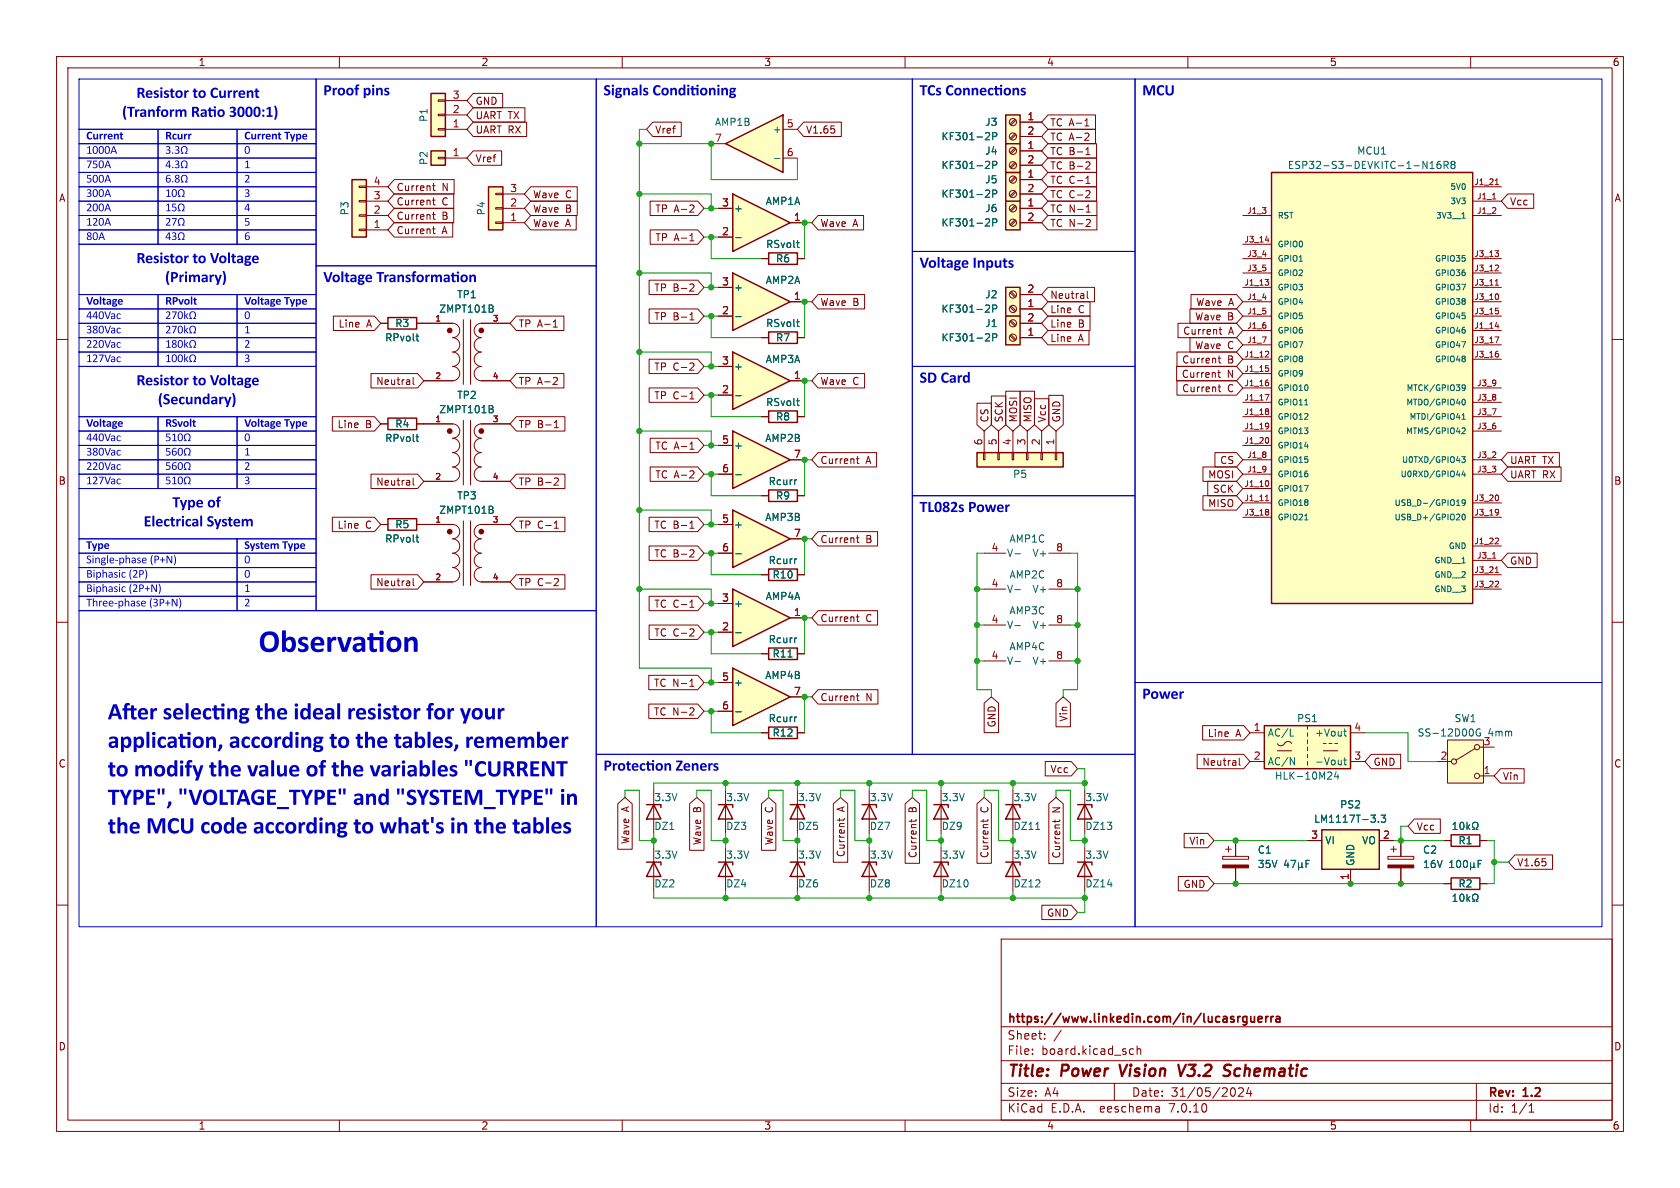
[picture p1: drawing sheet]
<svg xmlns="http://www.w3.org/2000/svg" width="297mm" height="210mm" viewBox="0 0 297 210" stroke-linecap="round" stroke-linejoin="round" font-family="sans-serif">
<defs><g id="words">
<text font-size="5.6" fill="#0000c2" x="45.7" y="115.9">Observation</text>
<g font-size="4.2" fill="#0000c2">
<text x="19" y="127.7">Afterselectingtheidealresistorforyour</text>
<text x="19" y="132.7">application,according</text>
<text x="19" y="137.8">tomodifythevalueofthevariables&quot;CURRENT</text>
<text x="58.2" y="132.7">tothetables,remember</text>
<text x="19" y="142.8">TYPE&quot;,&quot;VOLTAGE_TYPE&quot;</text>
<text x="62.4" y="142.8">and&quot;SYSTEM_TYPE&quot;</text>
<text x="98.9" y="142.8">in</text>
<text x="19" y="147.8">theMCUcodeaccording</text>
<text x="62.5" y="147.8">towhat'sinthetables</text>
</g>
<g font-size="2.8" fill="#0000c2">
<text x="24.1" y="17.6">ResistortoCurrent</text>
<text x="57.1" y="17.2">Proofpins</text>
<text x="106.7" y="17.2">SignalsConditioning</text>
<text x="162.6" y="17.2">TCsConnections</text>
<text x="201.9" y="17.2">MCU</text>
<text x="21.6" y="21">(TranformRatio3000:1)</text>
<text x="24.1" y="46.9">ResistortoVoltage</text>
<text x="162.6" y="47.7">VoltageInputs</text>
<text x="29.2" y="50.2">(Primary)</text>
<text x="57.1" y="50.2">VoltageTransformation</text>
<text x="24.1" y="68.4">ResistortoVoltage</text>
<text x="27.9" y="71.8">(Secundary)</text>
<text x="162.6" y="68">SDCard</text>
<text x="25.4" y="93.4">ElectricalSystem</text>
<text x="30.5" y="90">Typeof</text>
<text x="162.6" y="90.9">TL082sPower</text>
<text x="201.9" y="123.9">Power</text>
<text x="106.7" y="136.6">ProtectionZeners</text>
</g>
<g font-size="2.8" fill="#840000">
<text x="178" y="190.9">Title:</text>
<text x="187.7" y="190.9">Power</text>
<text x="198.8" y="190.9">Vision</text>
<text x="210" y="190.9">V3.2</text>
<text x="218.8" y="190.9">Schematic</text>
</g>
<g font-size="2.1" fill="#0000c2">
<text x="15.2" y="30">750A</text>
<text x="15.2" y="24.9">Current</text>
<text x="15.2" y="27.4">1000A</text>
<text x="29.2" y="24.9">Rcurr</text>
<text x="43.2" y="27.4">0</text>
<text x="43.2" y="30">1</text>
<text x="43.2" y="24.9">CurrentType</text>
<text x="15.2" y="35.1">300A</text>
<text x="15.2" y="32.5">500A</text>
<text x="43.2" y="32.5">2</text>
<text x="43.2" y="35.1">3</text>
<text x="15.2" y="40.1">120A</text>
<text x="15.2" y="37.6">200A</text>
<text x="43.2" y="40.1">5</text>
<text x="43.2" y="37.6">4</text>
<text x="15.2" y="42.7">80A</text>
<text x="43.2" y="42.7">6</text>
<text x="15.2" y="59.2">380Vac</text>
<text x="15.2" y="56.6">440Vac</text>
<text x="15.2" y="54.1">Voltage</text>
<text x="29.2" y="54.1">RPvolt</text>
<text x="43.2" y="59.2">1</text>
<text x="43.2" y="56.6">0</text>
<text x="43.2" y="54.1">VoltageType</text>
<text x="15.2" y="61.7">220Vac</text>
<text x="15.2" y="64.3">127Vac</text>
<text x="43.2" y="61.7">2</text>
<text x="43.2" y="64.3">3</text>
<text x="15.2" y="75.7">Voltage</text>
<text x="29.2" y="75.7">RSvolt</text>
<text x="43.2" y="75.7">VoltageType</text>
<text x="15.2" y="80.8">380Vac</text>
<text x="15.2" y="78.2">440Vac</text>
<text x="15.2" y="83.3">220Vac</text>
<text x="43.2" y="80.8">1</text>
<text x="43.2" y="78.2">0</text>
<text x="43.2" y="83.3">2</text>
<text x="15.2" y="85.9">127Vac</text>
<text x="43.2" y="85.9">3</text>
<text x="15.2" y="99.8">Single-phase(P+N)</text>
<text x="15.2" y="97.3">Type</text>
<text x="43.2" y="97.3">SystemType</text>
<text x="43.2" y="99.8">0</text>
<text x="15.2" y="107.4">Three-phase(3P+N)</text>
<text x="15.2" y="104.9">Biphasic(2P+N)</text>
<text x="15.2" y="102.4">Biphasic(2P)</text>
<text x="43.2" y="107.4">2</text>
<text x="43.2" y="102.4">0</text>
<text x="43.2" y="104.9">1</text>
</g>
<g font-size="2.1" fill="#840000">
<text x="178" y="184">Sheet:</text>
<text x="178" y="181.2">https://www.linkedin.com/in/lucasrguerra</text>
<text x="178" y="186.7">File:</text>
<text x="184.1" y="186.7">board.kicad_sch</text>
<text x="178" y="196.9">KiCad</text>
<text x="178" y="194.1">Size:</text>
<text x="184.7" y="194.1">A4</text>
<text x="185.7" y="196.9">E.D.A.</text>
<text x="194.6" y="196.9">eeschema</text>
<text x="200" y="194.1">Date:</text>
<text x="207" y="196.9">7.0.10</text>
<text x="207" y="194.1">31/05/2024</text>
<text x="263" y="194.3">Rev:</text>
<text x="263" y="196.9">Id:</text>
<text x="267.1" y="196.9">1/1</text>
<text x="269.4" y="194.3">1.2</text>
</g>
<g font-size="1.8" fill="#840000">
<text x="35" y="11.9">1</text>
<text x="85" y="11.9">2</text>
<text x="135" y="11.9">3</text>
<text x="185" y="11.9">4</text>
<text x="235" y="11.9">5</text>
<text x="285" y="11.9">6</text>
<text x="84" y="23.8">UART RX</text>
<text x="84" y="18.7">GND</text>
<text x="84" y="21.3">UART TX</text>
<text x="115.7" y="23.8">Vref</text>
<text x="142.4" y="23.8">V1.65</text>
<text x="185.6" y="22.5">TC A-1</text>
<text x="84" y="28.9">Vref</text>
<text x="185.6" y="25.1">TC A-2</text>
<text x="185.6" y="27.6">TC B-1</text>
<text x="10.3" y="35.9">A</text>
<text x="70" y="34">Current</text>
<text x="78.1" y="34">N</text>
<text x="94.1" y="35.2">Wave</text>
<text x="100" y="35.2">C</text>
<text x="185.6" y="30.2">TC B-2</text>
<text x="185.6" y="35.2">TC C-2</text>
<text x="185.6" y="32.7">TC C-1</text>
<text x="285.3" y="35.9">A</text>
<text x="70" y="36.5">Current</text>
<text x="70" y="41.6">Current</text>
<text x="70" y="39.1">Current</text>
<text x="78.1" y="36.5">C</text>
<text x="78.1" y="41.6">A</text>
<text x="78.1" y="39.1">B</text>
<text x="94.1" y="40.3">Wave</text>
<text x="94.1" y="37.8">Wave</text>
<text x="100" y="40.3">A</text>
<text x="100" y="37.8">B</text>
<text x="115.8" y="37.8">TP A-2</text>
<text x="144.9" y="40.3">Wave</text>
<text x="150.8" y="40.3">A</text>
<text x="185.6" y="40.3">TC N-2</text>
<text x="185.6" y="37.8">TC N-1</text>
<text x="266.9" y="36.5">Vcc</text>
<text x="115.8" y="42.9">TP A-1</text>
<text x="115.6" y="51.8">TP B-2</text>
<text x="185.6" y="53">Neutral</text>
<text x="59.8" y="58.1">Line</text>
<text x="64.8" y="58.1">A</text>
<text x="91.6" y="58.1">TP A-1</text>
<text x="115.6" y="56.8">TP B-1</text>
<text x="144.9" y="54.3">Wave</text>
<text x="150.8" y="54.3">B</text>
<text x="185.6" y="58.1">Line</text>
<text x="185.6" y="55.6">Line</text>
<text x="190.6" y="58.1">B</text>
<text x="190.6" y="55.6">C</text>
<text x="209.1" y="59.4">Current</text>
<text x="211.2" y="56.8">Wave</text>
<text x="211.4" y="54.3">Wave</text>
<text x="217" y="56.8">B</text>
<text x="217.2" y="54.3">A</text>
<text x="217.2" y="59.4">A</text>
<text x="115.6" y="65.7">TP C-2</text>
<text x="185.6" y="60.6">Line</text>
<text x="190.6" y="60.6">A</text>
<text x="208.9" y="64.5">Current</text>
<text x="211.2" y="61.9">Wave</text>
<text x="217" y="64.5">B</text>
<text x="217" y="61.9">C</text>
<text x="66.4" y="68.3">Neutral</text>
<text x="91.6" y="68.3">TP A-2</text>
<text x="115.6" y="70.8">TP C-1</text>
<text x="144.9" y="68.3">Wave</text>
<text x="150.8" y="68.3">C</text>
<text x="208.8" y="67">Current</text>
<text x="208.9" y="69.5">Current</text>
<text x="217" y="67">N</text>
<text x="217" y="69.5">C</text>
<text x="59.6" y="75.9">Line</text>
<text x="64.6" y="75.9">B</text>
<text x="91.6" y="75.9">TP B-1</text>
<text x="174.9" y="74.8" transform="rotate(-90 174.9 74.8)">CS</text>
<text x="177.5" y="74.8" transform="rotate(-90 177.5 74.8)">SCK</text>
<text x="180" y="74.8" transform="rotate(-90 180 74.8)">MOSI</text>
<text x="182.6" y="74.8" transform="rotate(-90 182.6 74.8)">MISO</text>
<text x="185.1" y="74.8" transform="rotate(-90 185.1 74.8)">Vcc</text>
<text x="187.6" y="74.8" transform="rotate(-90 187.6 74.8)">GND</text>
<text x="115.8" y="79.7">TC A-1</text>
<text x="144.9" y="82.2">Current</text>
<text x="153.1" y="82.2">A</text>
<text x="215.6" y="82.2">CS</text>
<text x="266.9" y="82.2">UART TX</text>
<text x="10.3" y="85.9">B</text>
<text x="66.4" y="86">Neutral</text>
<text x="91.6" y="86">TP B-2</text>
<text x="115.8" y="84.8">TC A-2</text>
<text x="213.5" y="89.9">MISO</text>
<text x="213.5" y="84.8">MOSI</text>
<text x="214.3" y="87.3">SCK</text>
<text x="266.9" y="84.8">UART RX</text>
<text x="285.3" y="85.9">B</text>
<text x="59.6" y="93.7">Line</text>
<text x="64.6" y="93.7">C</text>
<text x="91.6" y="93.7">TP C-1</text>
<text x="115.6" y="93.7">TC B-1</text>
<text x="115.6" y="98.7">TC B-2</text>
<text x="144.9" y="96.2">Current</text>
<text x="153.1" y="96.2">B</text>
<text x="266.9" y="100">GND</text>
<text x="66.4" y="103.8">Neutral</text>
<text x="91.6" y="103.8">TP C-2</text>
<text x="115.6" y="107.6">TC C-1</text>
<text x="115.6" y="112.7">TC C-2</text>
<text x="144.9" y="110.2">Current</text>
<text x="153.1" y="110.2">C</text>
<text x="115.5" y="121.6">TC N-1</text>
<text x="144.9" y="124.1">Current</text>
<text x="153.1" y="124.1">N</text>
<text x="115.5" y="126.7">TC N-2</text>
<text x="176.2" y="128.7" transform="rotate(-90 176.2 128.7)">GND</text>
<text x="188.9" y="127.7" transform="rotate(-90 188.9 127.7)">Vin</text>
<text x="213.4" y="130.5">Line</text>
<text x="218.5" y="130.5">A</text>
<text x="10.3" y="135.9">C</text>
<text x="185.6" y="136.8">Vcc</text>
<text x="212.5" y="135.6">Neutral</text>
<text x="242.7" y="135.6">GND</text>
<text x="285.3" y="135.9">C</text>
<text x="111.4" y="143.5" transform="rotate(-90 111.4 143.5)">A</text>
<text x="124.1" y="143.7" transform="rotate(-90 124.1 143.7)">B</text>
<text x="136.8" y="143.7" transform="rotate(-90 136.8 143.7)">C</text>
<text x="149.5" y="143.5" transform="rotate(-90 149.5 143.5)">A</text>
<text x="162.2" y="143.7" transform="rotate(-90 162.2 143.7)">B</text>
<text x="174.9" y="143.7" transform="rotate(-90 174.9 143.7)">C</text>
<text x="187.6" y="143.7" transform="rotate(-90 187.6 143.7)">N</text>
<text x="265.6" y="138.1">Vin</text>
<text x="111.4" y="149.3" transform="rotate(-90 111.4 149.3)">Wave</text>
<text x="124.1" y="149.5" transform="rotate(-90 124.1 149.5)">Wave</text>
<text x="136.8" y="149.5" transform="rotate(-90 136.8 149.5)">Wave</text>
<text x="210.2" y="149.5">Vin</text>
<text x="250.3" y="147">Vcc</text>
<text x="149.5" y="151.6" transform="rotate(-90 149.5 151.6)">Current</text>
<text x="162.2" y="151.8" transform="rotate(-90 162.2 151.8)">Current</text>
<text x="174.9" y="151.8" transform="rotate(-90 174.9 151.8)">Current</text>
<text x="187.6" y="151.9" transform="rotate(-90 187.6 151.9)">Current</text>
<text x="268.1" y="153.4">V1.65</text>
<text x="209.1" y="157.2">GND</text>
<text x="185" y="162.2">GND</text>
<text x="10.3" y="185.9">D</text>
<text x="285.3" y="185.9">D</text>
<text x="35" y="199.9">1</text>
<text x="85" y="199.9">2</text>
<text x="135" y="199.9">3</text>
<text x="185" y="199.9">4</text>
<text x="235" y="199.9">5</text>
<text x="285" y="199.9">6</text>
</g>
<g font-size="1.8" fill="#a90000">
<text x="79.9" y="17.5">3</text>
<text x="79.9" y="22.6">1</text>
<text x="79.9" y="20.1">2</text>
<text x="139" y="22.6">5</text>
<text x="181.5" y="21.3">1</text>
<text x="181.5" y="23.9">2</text>
<text x="79.9" y="27.7">1</text>
<text x="126.3" y="25.1">7</text>
<text x="139" y="27.7">6</text>
<text x="181.5" y="26.4">1</text>
<text x="181.5" y="29">2</text>
<text x="66" y="35.3">3</text>
<text x="66" y="32.8">4</text>
<text x="90.1" y="34">3</text>
<text x="181.5" y="31.5">1</text>
<text x="181.5" y="34">2</text>
<text x="66" y="40.4">1</text>
<text x="66" y="37.8">2</text>
<text x="90.1" y="39.1">1</text>
<text x="90.1" y="36.6">2</text>
<text x="127.6" y="41.7">2</text>
<text x="127.6" y="36.6">3</text>
<text x="140.3" y="39.1">1</text>
<text x="181.5" y="36.6">1</text>
<text x="181.5" y="39.1">2</text>
<text x="127.6" y="50.5">3</text>
<text x="140.3" y="53.1">1</text>
<text x="181.5" y="51.8">2</text>
<text x="127.6" y="55.6">2</text>
<text x="181.5" y="54.4">1</text>
<text x="181.5" y="59.4">1</text>
<text x="181.5" y="56.9">2</text>
<text x="127.6" y="64.5">3</text>
<text x="127.6" y="69.6">2</text>
<text x="140.3" y="67.1">1</text>
<text x="127.6" y="78.5">5</text>
<text x="127.6" y="83.6">6</text>
<text x="140.3" y="81">7</text>
<text x="173.7" y="78.8" transform="rotate(-90 173.7 78.8)">6</text>
<text x="176.3" y="78.8" transform="rotate(-90 176.3 78.8)">5</text>
<text x="178.8" y="78.8" transform="rotate(-90 178.8 78.8)">4</text>
<text x="181.4" y="78.8" transform="rotate(-90 181.4 78.8)">3</text>
<text x="183.9" y="78.8" transform="rotate(-90 183.9 78.8)">2</text>
<text x="186.4" y="78.8" transform="rotate(-90 186.4 78.8)">1</text>
<text x="127.6" y="92.5">5</text>
<text x="140.3" y="95">7</text>
<text x="127.6" y="97.5">6</text>
<text x="175.2" y="97.5">4</text>
<text x="186.6" y="97.5">8</text>
<text x="127.6" y="106.4">3</text>
<text x="175.2" y="103.9">4</text>
<text x="186.6" y="103.9">8</text>
<text x="127.6" y="111.5">2</text>
<text x="140.3" y="109">1</text>
<text x="175.2" y="110.2">4</text>
<text x="186.6" y="110.2">8</text>
<text x="175.2" y="116.6">4</text>
<text x="186.6" y="116.6">8</text>
<text x="127.6" y="120.4">5</text>
<text x="127.6" y="125.5">6</text>
<text x="140.3" y="122.9">7</text>
<text x="221.5" y="129.3">1</text>
<text x="239.3" y="129.3">4</text>
<text x="221.5" y="134.4">2</text>
<text x="239.3" y="134.4">3</text>
<text x="254.6" y="134.4">2</text>
<text x="262.2" y="136.9">1</text>
<text x="231.7" y="148.3">3</text>
<text x="244.4" y="148.3">2</text>
<text x="238.5" y="155.6" transform="rotate(-90 238.5 155.6)">1</text>
</g>
<g font-size="1.8" fill="#006464">
<text x="75.8" y="21.7" transform="rotate(-90 75.8 21.7)">P1</text>
<text x="126.3" y="22.5">AMP1B</text>
<text x="136.5" y="23.7">+</text>
<text x="174.1" y="22.5">J3</text>
<text x="75.8" y="29.3" transform="rotate(-90 75.8 29.3)">P2</text>
<text x="166.3" y="25">KF301-2P</text>
<text x="174.1" y="27.5">J4</text>
<text x="239.8" y="27.5">MCU1</text>
<text x="166.3" y="35.2">KF301-2P</text>
<text x="166.3" y="30.1">KF301-2P</text>
<text x="174.1" y="32.6">J5</text>
<text x="227.6" y="30.1">ESP32-S3-DEVKITC-1-N16R8</text>
<text x="61.8" y="38.2" transform="rotate(-90 61.8 38.2)">P3</text>
<text x="86" y="38.2" transform="rotate(-90 86 38.2)">P4</text>
<text x="129.7" y="37.7">+</text>
<text x="135.3" y="36.4">AMP1A</text>
<text x="166.3" y="40.2">KF301-2P</text>
<text x="174.1" y="37.7">J6</text>
<text x="135.3" y="44">RSvolt</text>
<text x="137.1" y="46.6">R6</text>
<text x="80.7" y="52.9">TP1</text>
<text x="129.7" y="51.7">+</text>
<text x="135.3" y="50.4">AMP2A</text>
<text x="174.1" y="52.9">J2</text>
<text x="69.8" y="58">R3</text>
<text x="77.6" y="55.5">ZMPT101B</text>
<text x="135.3" y="58">RSvolt</text>
<text x="166.3" y="55.5">KF301-2P</text>
<text x="174.1" y="58">J1</text>
<text x="68" y="60.6">RPvolt</text>
<text x="129.7" y="65.6">+</text>
<text x="135.3" y="64.4">AMP3A</text>
<text x="137.1" y="60.6">R7</text>
<text x="166.3" y="60.6">KF301-2P</text>
<text x="80.7" y="70.7">TP2</text>
<text x="135.3" y="72">RSvolt</text>
<text x="69.8" y="75.8">R4</text>
<text x="77.6" y="73.3">ZMPT101B</text>
<text x="137.1" y="74.5">R8</text>
<text x="68" y="78.3">RPvolt</text>
<text x="129.7" y="79.6">+</text>
<text x="135.2" y="78.3">AMP2B</text>
<text x="80.7" y="88.5">TP3</text>
<text x="135.8" y="86">Rcurr</text>
<text x="137.1" y="88.5">R9</text>
<text x="179" y="84.7">P5</text>
<text x="69.8" y="93.6">R5</text>
<text x="77.6" y="91">ZMPT101B</text>
<text x="129.7" y="93.6">+</text>
<text x="135.2" y="92.3">AMP3B</text>
<text x="68" y="96.1">RPvolt</text>
<text x="135.8" y="99.9">Rcurr</text>
<text x="177.9" y="98.7">V-</text>
<text x="178.4" y="96.1">AMP1C</text>
<text x="182.4" y="98.7">V+</text>
<text x="129.7" y="107.5">+</text>
<text x="135.3" y="106.3">AMP4A</text>
<text x="136.5" y="102.5">R10</text>
<text x="177.9" y="105">V-</text>
<text x="178.4" y="102.5">AMP2C</text>
<text x="182.4" y="105">V+</text>
<text x="135.8" y="113.9">Rcurr</text>
<text x="177.9" y="111.4">V-</text>
<text x="178.4" y="108.8">AMP3C</text>
<text x="182.4" y="111.4">V+</text>
<text x="136.5" y="116.4">R11</text>
<text x="177.9" y="117.7">V-</text>
<text x="178.4" y="115.2">AMP4C</text>
<text x="182.4" y="117.7">V+</text>
<text x="129.7" y="121.5">+</text>
<text x="135.2" y="120.2">AMP4B</text>
<text x="135.8" y="127.9">Rcurr</text>
<text x="136.5" y="130.4">R12</text>
<text x="224" y="130.4">AC/L</text>
<text x="229.2" y="127.9">PS1</text>
<text x="232.4" y="130.4">+Vout</text>
<text x="250.5" y="130.4">SS-12D00G</text>
<text x="257" y="127.9">SW1</text>
<text x="262.2" y="131.8">3</text>
<text x="263.1" y="130.4">4mm</text>
<text x="224" y="135.5">AC/N</text>
<text x="232.4" y="135.5">-Vout</text>
<text x="115.6" y="141.8">3.3V</text>
<text x="128.3" y="141.8">3.3V</text>
<text x="141" y="141.8">3.3V</text>
<text x="153.7" y="141.8">3.3V</text>
<text x="166.4" y="141.8">3.3V</text>
<text x="179.1" y="141.8">3.3V</text>
<text x="191.8" y="141.8">3.3V</text>
<text x="225.3" y="138">HLK-10M24</text>
<text x="236.8" y="143.1">PS2</text>
<text x="115.6" y="146.9">DZ1</text>
<text x="128.3" y="146.9">DZ3</text>
<text x="141" y="146.9">DZ5</text>
<text x="153.7" y="146.9">DZ7</text>
<text x="166.4" y="146.9">DZ9</text>
<text x="179.1" y="146.9">DZ11</text>
<text x="191.8" y="146.9">DZ13</text>
<text x="232.2" y="145.6">LM1117T-3.3</text>
<text x="234.2" y="149.5">VI</text>
<text x="240.7" y="149.5">VO</text>
<text x="257.7" y="149.5">R1</text>
<text x="115.6" y="152">3.3V</text>
<text x="128.3" y="152">3.3V</text>
<text x="141" y="152">3.3V</text>
<text x="153.7" y="152">3.3V</text>
<text x="166.4" y="152">3.3V</text>
<text x="179.1" y="152">3.3V</text>
<text x="191.8" y="152">3.3V</text>
<text x="222.3" y="151.1">C1</text>
<text x="222.3" y="153.6">35V</text>
<text x="239.6" y="153.2" transform="rotate(-90 239.6 153.2)">GND</text>
<text x="251.5" y="151.1">C2</text>
<text x="251.5" y="153.6">16V</text>
<text x="115.6" y="157.1">DZ2</text>
<text x="128.3" y="157.1">DZ4</text>
<text x="141" y="157.1">DZ6</text>
<text x="153.7" y="157.1">DZ8</text>
<text x="166.4" y="157.1">DZ10</text>
<text x="179.1" y="157.1">DZ12</text>
<text x="191.8" y="157.1">DZ14</text>
<text x="257.7" y="157.1">R2</text>
</g>
<g font-size="1.4" fill="#006464">
<text x="256.3" y="33.8">5V0</text>
<text x="225.8" y="38.8">RST</text>
<text x="253.8" y="38.8">3V3__1</text>
<text x="256.3" y="36.3">3V3</text>
<text x="225.8" y="43.9">GPIO0</text>
<text x="225.8" y="46.5">GPIO1</text>
<text x="253.6" y="46.5">GPIO35</text>
<text x="225.8" y="51.5">GPIO3</text>
<text x="225.8" y="49">GPIO2</text>
<text x="253.6" y="51.5">GPIO37</text>
<text x="253.6" y="49">GPIO36</text>
<text x="225.8" y="54.1">GPIO4</text>
<text x="225.8" y="56.6">GPIO5</text>
<text x="225.8" y="59.2">GPIO6</text>
<text x="253.6" y="59.2">GPIO46</text>
<text x="253.6" y="54.1">GPIO38</text>
<text x="253.6" y="56.6">GPIO45</text>
<text x="225.8" y="64.2">GPIO8</text>
<text x="225.8" y="61.7">GPIO7</text>
<text x="253.6" y="64.2">GPIO48</text>
<text x="253.6" y="61.7">GPIO47</text>
<text x="225.8" y="66.8">GPIO9</text>
<text x="225.8" y="69.3">GPIO10</text>
<text x="225.8" y="71.9">GPIO11</text>
<text x="248.5" y="71.9">MTDO/GPIO40</text>
<text x="248.5" y="69.3">MTCK/GPIO39</text>
<text x="225.8" y="74.4">GPIO12</text>
<text x="225.8" y="76.9">GPIO13</text>
<text x="248.4" y="76.9">MTMS/GPIO42</text>
<text x="249.1" y="74.4">MTDI/GPIO41</text>
<text x="225.8" y="79.5">GPIO14</text>
<text x="225.8" y="82">GPIO15</text>
<text x="247.7" y="82">U0TXD/GPIO43</text>
<text x="225.8" y="87.1">GPIO17</text>
<text x="225.8" y="89.6">GPIO18</text>
<text x="225.8" y="84.6">GPIO16</text>
<text x="246.4" y="89.6">USB_D-/GPIO19</text>
<text x="247.5" y="84.6">U0RXD/GPIO44</text>
<text x="225.8" y="92.2">GPIO21</text>
<text x="246.4" y="92.2">USB_D+/GPIO20</text>
<text x="253.5" y="99.8">GND__1</text>
<text x="256" y="97.3">GND</text>
<text x="253.5" y="102.3">GND__2</text>
<text x="253.5" y="104.9">GND__3</text>
</g>
<g font-size="1.4" fill="#a90000">
<text x="260.5" y="32.8">J1_21</text>
<text x="261" y="35.3">J1_1</text>
<text x="220.4" y="37.8">J1_3</text>
<text x="261" y="37.8">J1_2</text>
<text x="219.9" y="42.9">J3_14</text>
<text x="220.4" y="45.5">J3_4</text>
<text x="260.5" y="45.5">J3_13</text>
<text x="219.9" y="50.5">J1_13</text>
<text x="220.4" y="53.1">J1_4</text>
<text x="220.4" y="48">J3_5</text>
<text x="260.5" y="53.1">J3_10</text>
<text x="260.5" y="50.5">J3_11</text>
<text x="260.5" y="48">J3_12</text>
<text x="76.9" y="56.9">1</text>
<text x="87" y="56.9">3</text>
<text x="220.4" y="55.6">J1_5</text>
<text x="220.4" y="58.2">J1_6</text>
<text x="260.5" y="58.2">J1_14</text>
<text x="260.5" y="55.6">J3_15</text>
<text x="219.9" y="63.2">J1_12</text>
<text x="219.9" y="65.8">J1_15</text>
<text x="220.4" y="60.7">J1_7</text>
<text x="260.5" y="63.2">J3_16</text>
<text x="260.5" y="60.7">J3_17</text>
<text x="76.9" y="67.1">2</text>
<text x="87" y="67.1">4</text>
<text x="219.9" y="68.3">J1_16</text>
<text x="219.9" y="70.9">J1_17</text>
<text x="261" y="70.9">J3_8</text>
<text x="261" y="68.3">J3_9</text>
<text x="76.9" y="74.7">1</text>
<text x="87" y="74.7">3</text>
<text x="219.9" y="73.4">J1_18</text>
<text x="219.9" y="75.9">J1_19</text>
<text x="261" y="75.9">J3_6</text>
<text x="261" y="73.4">J3_7</text>
<text x="219.9" y="78.5">J1_20</text>
<text x="220.4" y="81">J1_8</text>
<text x="220.4" y="83.6">J1_9</text>
<text x="261" y="81">J3_2</text>
<text x="261" y="83.6">J3_3</text>
<text x="76.9" y="84.8">2</text>
<text x="87" y="84.8">4</text>
<text x="219.9" y="86.1">J1_10</text>
<text x="219.9" y="88.6">J1_11</text>
<text x="260.5" y="88.6">J3_20</text>
<text x="76.9" y="92.5">1</text>
<text x="87" y="92.5">3</text>
<text x="219.9" y="91.2">J3_18</text>
<text x="260.5" y="91.2">J3_19</text>
<text x="260.5" y="96.3">J1_22</text>
<text x="260.5" y="101.3">J3_21</text>
<text x="261" y="98.8">J3_1</text>
<text x="76.9" y="102.6">2</text>
<text x="87" y="102.6">4</text>
<text x="260.5" y="103.9">J3_22</text>
</g>
</g></defs>
<g fill="none" stroke="#840000" stroke-width=".18">
<path d="M10 10h277v190h-277zM12 12h273v186h-273zM60 10v2M110 10v2M160 10v2M210 10v2M260 10v2M179.4 38.9l-.8 .8M179.4 36.3l-.8 .9M179.6 39l-.9 .9M179.6 36.5l-.9 .8M180.3 36.8h3.8"/>
<path d="M180.3 39.4h3.8M10 60h2M285 60h2M67.3 74.9h1.3M73.7 74.9h6.3a1.27 1.27 0 0 1 1.3 1.3 1.27 1.27 0 0 1-1.3 1.3 1.27 1.27 0 0 1 1.3 1.2 1.27 1.27 0 0 1-1.3 1.3 1.27 1.27 0 0 1 1.3 1.3 1.27 1.27 0 0 1-1.3 1.3 1.27 1.27 0 0 1 1.3 1.2 1.27 1.27 0 0 1-1.3 1.3h-5.1M81.9 74.3v11.4M83.2 74.3v11.4M90.2 74.9h-5.1a1.27 1.27 0 0 0-1.3 1.3 1.27 1.27 0 0 0 1.3 1.3 1.27 1.27 0 0 0-1.3 1.2 1.27 1.27 0 0 0 1.3 1.3 1.27 1.27 0 0 0-1.3 1.3 1.27 1.27 0 0 0 1.3 1.3 1.27 1.27 0 0 0-1.3 1.2 1.27 1.27 0 0 0 1.3 1.3h5.1M10 110h2M134.6 115.6h1.3M141 115.6h1.2M285 110h2"/>
<path d="M10 160h2M285 160h2M177 166h108v32h-108zM60 198v2M110 198v2M160 198v2M177 194.5h108M177 191.5h108M177 187.5h108M177 181.5h108M182.5 186.3v.1M182.5 185.5v.1"/>
<path d="M184.7 183.6v.1M184.7 182.8v.1M187.6 182.1l-1.3 2M197 191.5v3M199.8 186.3h.6M199.8 185.5h.6M201 185.5l.2-.1 .4 .1 .1 .9M201 184.9v1.5M204.9 195.7l.1 .9M205 196.5l-.2 .1M205 196h-.2M210 198v2"/>
<path d="M218 192.3a.94 .94 0 0 1 0 1.5M219 192.4l.5-.1 .2 .1 .1 .3-.9 1.1h.9M220.7 192.2l-.3 1.1h.9M221.1 192.8v1M260 198v2M261 191.5v6.5M270.3 196.6h.9M270.3 195.5l.4-.4v1.5"/>
<circle cx="179.1" cy="39.4" r=".63"/>
<circle cx="179.1" cy="36.8" r=".63"/>
</g>
<path d="M197.9 188.2l.4 2M208.3 188.2l.4 2 .9-2M216.7 188.3l.2-.1 .7 .1M216.8 189.2l.3 .1a.49 .49 0 0 1 .4 .5 .49 .49 0 0 1-.5 .4h-.5" fill="none" stroke="#840000" stroke-width=".4"/>
<path d="M220.4 179.7v1.2l-.3 .3-.3-.1M220.4 179.8l-.4-.1-.3 .3v.4l.1 .2h.6M221.1 179.7l.1 .9 .4 .1 .2-.2M221.8 179.7v1M223.8 179.7v1M224.2 179.7l-.3 .1-.1 .2M224.7 179.7v1M225.1 179.7l-.3 .1-.1 .2M225.6 179.8h.6l.1 .9M222.4 180.2l.7-.2v-.2l-.5-.1-.2 .2 .1 .7h.6M226.3 180l-.5 .1a.29 .29 0 0 0-.3 .3 .29 .29 0 0 0 .3 .3l.5-.1" fill="none" stroke="#840000" stroke-width=".3"/>
<path d="M177.8 35.6h2.5v5h-2.5z" fill="#ffffc2" stroke="#ffffc2" stroke-width=".18"/>
<path d="M177.8 35.6h2.5v5h-2.5zM68.6 73.9h5.1v2h-5.1zM135.9 114.6h5.1v2h-5.1z" fill="none" stroke="#840000" stroke-width=".25"/>
<path d="M174.7 38.7l.3 .2-.1 .3-.7 .7h.8M175.5 39.3h.6l.1-.2v-.3l-.7-.1v1.2M73.5 77.2h.5M73.8 78h.2M86.9 72.3l.3 .2-.1 .3-.1 .2M87 71.8l.1 .1-.1 .3M139.3 116.1h.7M140.7 112.8h.1" fill="none" stroke="#006464" stroke-width=".18"/>
<g fill="none" stroke="#840000" stroke-width=".51">
<circle cx="79.5" cy="76.2" r=".25"/>
<circle cx="85.1" cy="76.2" r=".25"/>
</g>
<path d="M129.5 104.1l10.2 5.1-10.2 5.1z" fill="#ffffc2"/>
<g fill="none" stroke="#840000" stroke-width=".25">
<path d="M224.8 30.5h35.5v76.2h-35.5zM135.9 72.6h5.1v2.1h-5.1zM135.9 86.6h5.1v2h-5.1zM129.5 104.1l10.2 5.1-10.2 5.1zM135.9 128.5h5.1v2.1h-5.1zM223.5 128.3h15.3v7.6h-15.3zM114.3 142.2h2.5v.5M114.3 152.4h2.5v.5M115.6 142.2l1.2 2.6h-2.5zM115.6 152.4l1.2 2.5h-2.5zM165.1 152.4h2.5v.5M165.1 142.2h2.5v.5"/>
<path d="M166.4 152.4l1.2 2.5h-2.5zM166.4 142.2l1.2 2.6h-2.5zM177.8 152.4h2.5v.5M177.8 142.2h2.5v.5M179.1 152.4l1.2 2.5h-2.5zM179.1 142.2l1.2 2.6h-2.5zM233.7 146.7h10.1v7h-10.1zM256.5 155.2h5.1v2h-5.1zM256.5 147.6h5.1v2h-5.1z"/>
</g>
<g fill="none" stroke="#840000" stroke-width=".18">
<path d="M219.7 38.1h5.1M260.3 35.6h5.1M260.3 38.1h5.1M260.3 33h5.1M219.7 50.8h5.1M219.7 58.4h5.1M219.7 53.3h5.1M219.7 55.9h5.1M219.7 48.3h5.1M219.7 45.7h5.1M219.7 43.2h5.1M260.3 50.8h5.1"/>
<path d="M260.3 58.4h5.1M260.3 53.3h5.1M260.3 55.9h5.1M260.3 48.3h5.1M260.3 45.7h5.1M134.6 73.7h1.3M141 73.7h1.2M219.7 73.7h5.1M219.7 63.5h5.1M219.7 66h5.1M219.7 68.6h5.1M219.7 71.1h5.1"/>
<path d="M219.7 76.2h5.1M219.7 78.7h5.1M219.7 61h5.1M260.3 73.7h5.1M260.3 63.5h5.1M260.3 68.6h5.1M260.3 71.1h5.1M260.3 76.2h5.1M260.3 61h5.1M74.9 92.7h5.1a1.27 1.27 0 0 1 1.3 1.3 1.27 1.27 0 0 1-1.3 1.3 1.27 1.27 0 0 1 1.3 1.2 1.27 1.27 0 0 1-1.3 1.3 1.27 1.27 0 0 1 1.3 1.3 1.27 1.27 0 0 1-1.3 1.2 1.27 1.27 0 0 1 1.3 1.3 1.27 1.27 0 0 1-1.3 1.3h-5.1M81.9 92.1v11.4M83.2 92.1v11.4"/>
<path d="M90.2 92.7h-5.1a1.27 1.27 0 0 0-1.3 1.3 1.27 1.27 0 0 0 1.3 1.3 1.27 1.27 0 0 0-1.3 1.2 1.27 1.27 0 0 0 1.3 1.3 1.27 1.27 0 0 0-1.3 1.3 1.27 1.27 0 0 0 1.3 1.2 1.27 1.27 0 0 0-1.3 1.3 1.27 1.27 0 0 0 1.3 1.3h5.1M134.6 87.6h1.3M141 87.6h1.2M219.7 86.4h5.1M219.7 88.9h5.1M219.7 81.3h5.1M219.7 83.8h5.1M219.7 91.4h5.1M260.3 88.9h5.1M260.3 96.5h5.1M260.3 81.3h5.1M260.3 83.8h5.1"/>
<path d="M260.3 99.1h5.1M260.3 91.4h5.1M127 111.8h2.5M127 106.7h2.5M139.7 109.2h2.5M260.3 101.6h5.1M260.3 104.1h5.1M115.6 139.7v7.6M134.6 129.5h1.3M141 129.5h1.2M166.4 139.7v7.6M179.1 139.7v7.6"/>
<path d="M221 129.5h2.5M221 134.6h2.5M225.8 131.4a.78 .78 0 0 0 .8 .4 .78 .78 0 0 0 .6-.6 .73 .73 0 0 1 1.1 .2M225.8 132.7h2.5M231.1 128.3v.6M231.1 129.5v.7M231.1 130.8v.6M231.1 132.1v.6M231.1 133.4v.6M231.1 134.6v.7M233.9 132.7h2.6M233.9 131.4h.5"/>
<path d="M234.9 131.4h.6M236 131.4h.5M238.8 129.5h2.5M238.8 134.6h2.5M254 134.6h2.5M255.9 130.8h6.4v7.6h-6.4zM260.7 132.3l-3.3 2.1M261.6 137.2h2.6M261.6 132.1h2.6M115.6 149.9v7.6M166.4 149.9v7.6M179.1 149.9v7.6"/>
<path d="M216.2 151.4h4.5v.5h-4.5zM216.7 150.1h1M217.2 149.6v1M218.4 148.6v2.8M218.4 153.4v2.8M231.1 148.6h2.6M238.8 153.7v2.5M243.8 148.6h2.6M245.4 151.4h4.5v.5h-4.5zM245.9 150.1h1M246.4 149.6v1M247.6 148.6v2.8"/>
<path d="M247.6 153.4v2.8M255.3 148.6h1.2M255.3 156.2h1.2M261.6 148.6h1.3M261.6 156.2h1.3"/>
<circle cx="257" cy="134.6" r=".46"/>
<circle cx="261.1" cy="137.2" r=".46"/>
<circle cx="261.1" cy="132.1" r=".46"/>
</g>
<g fill="none" stroke="#006464" stroke-width=".18">
<path d="M252.8 29.8h.7M252.8 28.9l.4-.4v1.3M254.6 28.5l-.3 .1a.86 .86 0 0 0 0 1.2l.4-.1 .1-.5-.3-.2-.4 .1-.1 .1M255.3 29.2l.6-.1 .1-.2v-.3l-.7-.1v1.3M255.6 29.2l.4 .6M256.8 29.1l-.3 .2v.2l.3 .3h.2l.2-.3v-.2l-.2-.2M256.8 29.1l-.3-.3 .3-.3h.2l.2 .3-.2 .3M256.8 29.1h.2M258.5 38.6h.5M140.8 70.9h.5M141.1 71.6l.2 .1M230.6 71.6h.6"/>
<path d="M258.5 68.2l.2-.2 .3 .2v.6l-.2 .2h-.2M258.5 74.1h.5M258.5 73.4l.2-.3v1M258.5 68.5l.2 .2 .3-.2M258.5 75.7l.3-.1 .2 .3-.6 .8h.6M258.6 70.7l.1-.1a.54 .54 0 0 1 .4 .5 .54 .54 0 0 1-.4 .5l-.1-.1M86.9 90.1l.3 .2-.1 .3-.1 .1M87 89.5l.1 .2-.1 .3M140.7 84.8h.1M230.6 91.9h.6M257.5 89.4h.6M257.5 88.6l.3-.3v1.1"/>
<path d="M257.9 90.9l.2 .2-.1 .2-.6 .6h.7M258.4 80.7h.6l-.3 .4 .3 .1v.4l-.2 .1-.4-.1M258.6 90.9h.1a.54 .54 0 0 1 .4 .5 .54 .54 0 0 1-.4 .5 .68 .68 0 0 1-.1-1zM258.7 83.2l-.2 .7h.6M258.9 83.6v.7M259 88.8l-.2 .2-.2-.1-.1-.5 .3-.1 .2 .2v.6l-.2 .2-.2 .1M130.1 111.9h.9M140.7 126.7h.1M228.1 130.1h.6M228.1 133.9l.7 1.3v-1.3M235.2 136.5l.2 .2v.3l-.8 .7h.8M236.2 136.4l-.3 .9h.8"/>
<path d="M236.5 136.9v.8M237.5 134.4h.5M237.5 129.3h.5M237.7 128.8v1.1l.3 .2M237.7 133.9v1.1l.3 .2M261.5 129.6h.2v.4M261.7 128.9a.59 .59 0 0 0-.8 .6 .59 .59 0 0 0 .8 .6M183.1 146.6h.7M227.4 152l-.3 .9h.8M227.7 152.5v.9M228.2 152.1h.9l-.6 1.3M229.6 152.5v1.3"/>
<path d="M229.6 153.2l.1 .2h.3l.2-.2M230.2 153.2l.1 .2M230.2 152.5v.7M230.9 152.7h.4M231.5 152.1h-.6v1.3M243.7 145.2v.2M244.2 144.1h.8l-.5 .5 .4 .1v.5l-.2 .2-.5-.2M256.3 153.4h.7M256.3 152.5l.4-.4v1.3M256.9 145.7l.3-.3v1.2M256.9 158.4l.3-.3v1.2M256.9 159.3h.7"/>
<path d="M256.9 146.6h.7M257.6 152.2l.2-.1a.68 .68 0 0 1 .4 .6 .68 .68 0 0 1-.4 .7l-.2-.2-.1-.3zM258.2 145.5l.2-.1a.68 .68 0 0 1 .4 .6 .68 .68 0 0 1-.4 .6l-.2-.1-.1-.4zM258.2 158.2l.2-.1a.68 .68 0 0 1 .4 .6 .68 .68 0 0 1-.4 .6l-.2-.1-.1-.4zM258.8 152.2l.2-.1a.68 .68 0 0 1 .5 .6 .68 .68 0 0 1-.5 .7l-.2-.2-.1-.3zM259.4 145.4v1.2M259.4 158.1v1.2M259.5 158.8l.3 .5M259.5 146.1l.3 .5M259.8 158.5l-.4 .5M259.8 145.8l-.4 .5M260 153.2l.2 .2h.2l.2-.2"/>
<path d="M260 152.5v1.3M260.3 146.6h.3v-.2a.54 .54 0 0 1-.2-.8 .54 .54 0 0 1 .7-.2 .59 .59 0 0 1-.1 1v.2h.3M260.3 159.3h.3v-.2a.54 .54 0 0 1-.2-.8 .54 .54 0 0 1 .7-.2 .59 .59 0 0 1-.1 1v.2h.3M260.6 153.2l.2 .2M260.6 152.5v.7M261.3 152.7h.4M261.9 152.1h-.6v1.3"/>
</g>
<g fill="#ffffc2" stroke="#ffffc2" stroke-width=".18">
<path d="M233.7 146.7h10.1v7h-10.1z"/>
<path d="M223.5 128.3h15.3v7.6h-15.3z"/>
<path d="M224.8 30.5h35.5v76.2h-35.5z"/>
<path d="M255.9 130.8h6.4v7.6h-6.4z"/>
</g>
<g fill="#840000" stroke="#840000" stroke-width=".18">
<path d="M216.2 152.9h4.5v.5h-4.5z"/>
<path d="M245.4 152.9h4.5v.5h-4.5z"/>
</g>
<g fill="none" stroke="#a90000" stroke-width=".18">
<path d="M263.9 35.2h.5M264.3 32.6h.6M264.5 31.8l.1-.2v1M223.7 49.4h.6l-.4 .4M223.7 42.5h.6M224.2 49.8l.1 .2-.1 .4M264.3 44.3h.6l-.3 .4M264.3 59.6h.7l-.5 1M264.3 57.7h.7M264.3 50.4h.6M264.4 54.5h.5M264.5 49.5l.1-.1v1"/>
<path d="M264.7 46.9l.2 .2v.2l-.6 .6h.6M264.8 44.8l.1 .1-.1 .4M264.8 52l.1 .3-.1 .6M264.8 54.9l.1 .2-.1 .3M223.7 69.7h.6l-.4 1M223.7 64.6h.5M224.1 62.1l.2 .2-.1 .2-.5 .6h.6M224.2 65.1l.1 .1-.1 .4M224.2 67.6l.1 .2-.1 .3M224.2 72.3l.1 .2-.1 .1M224.2 72.7l.1 .2-.1 .3M224.2 74.8l.1 .6-.2 .3"/>
<path d="M224.2 77.4l.1 .3-.1 .6M224.3 75.2l-.1 .2M264.8 62.5l.1 .2-.1 .4M223.7 88.5h.6M223.9 87.6l.1-.1v1M224.2 85.1l.1 .2-.1 .6M224.2 90.1l.1 .1-.1 .2M224.2 90.5l.1 .2-.1 .3M263.9 98.7h.5M264.7 95.1l.2 .2v.3l-.6 .5h.6M264.8 87.6l.1 .3-.1 .5M264.8 90.1l.1 .5-.1 .4"/>
<path d="M264.9 90.5l-.1 .1M264.3 101.2h.6M264.5 100.3l.1-.1v1M264.7 102.7l.2 .2v.3l-.6 .6h.6"/>
</g>
<g fill="none" stroke="#840000" stroke-width=".51">
<circle cx="79.5" cy="94" r=".25"/>
<circle cx="85.1" cy="94" r=".25"/>
</g>
<path d="M129.5 118.1l10.2 5.1-10.2 5.1z" fill="#ffffc2"/>
<path d="M129.5 118.1l10.2 5.1-10.2 5.1zM190.5 142.2h2.5v.5M190.5 152.4h2.5v.5M191.8 142.2l1.2 2.6h-2.5zM191.8 152.4l1.2 2.5h-2.5z" fill="none" stroke="#840000" stroke-width=".25"/>
<path d="M127 120.7h2.5M127 125.7h2.5M139.7 123.2h2.5M191.8 139.7v7.6M191.8 149.9v7.6" fill="none" stroke="#840000" stroke-width=".18"/>
<path d="M130.1 125.8h.9" fill="none" stroke="#006464" stroke-width=".18"/>
<path d="M129.5 76.2l10.2 5.1-10.2 5.1z" fill="#ffffc2"/>
<path d="M129.5 76.2l10.2 5.1-10.2 5.1z" fill="none" stroke="#840000" stroke-width=".25"/>
<path d="M127 78.7h2.5M127 83.8h2.5M139.7 81.3h2.5" fill="none" stroke="#840000" stroke-width=".18"/>
<path d="M130.1 83.9h.9" fill="none" stroke="#006464" stroke-width=".18"/>
<path d="M129.5 90.2l10.2 5.1-10.2 5z" fill="#ffffc2"/>
<path d="M129.5 90.2l10.2 5.1-10.2 5zM135.9 100.6h5.1v2h-5.1z" fill="none" stroke="#840000" stroke-width=".25"/>
<path d="M74.9 57.2h5.1a1.27 1.27 0 0 1 1.3 1.2 1.27 1.27 0 0 1-1.3 1.3 1.27 1.27 0 0 1 1.3 1.3 1.27 1.27 0 0 1-1.3 1.2 1.27 1.27 0 0 1 1.3 1.3 1.27 1.27 0 0 1-1.3 1.3 1.27 1.27 0 0 1 1.3 1.2 1.27 1.27 0 0 1-1.3 1.3h-5.1M81.9 56.5v11.4M83.2 56.5v11.4M90.2 57.2h-5.1a1.27 1.27 0 0 0-1.3 1.2 1.27 1.27 0 0 0 1.3 1.3 1.27 1.27 0 0 0-1.3 1.3 1.27 1.27 0 0 0 1.3 1.2 1.27 1.27 0 0 0-1.3 1.3 1.27 1.27 0 0 0 1.3 1.3 1.27 1.27 0 0 0-1.3 1.2 1.27 1.27 0 0 0 1.3 1.3h5.1M127 92.7h2.5M127 97.8h2.5M139.7 95.3h2.5M134.6 101.6h1.3M141 101.6h1.2M174 116.8h3.8M185.4 116.8h3.8" fill="none" stroke="#840000" stroke-width=".18"/>
<path d="M86.9 54.5l.3 .3-.1 .3-.1 .1M87 54l.1 .2-.1 .3M130.1 97.9h.9M140.7 98.8h.1M179.4 116.9h1" fill="none" stroke="#006464" stroke-width=".18"/>
<g fill="none" stroke="#840000" stroke-width=".51">
<circle cx="79.5" cy="58.4" r=".25"/>
<circle cx="85.1" cy="58.4" r=".25"/>
</g>
<path d="M129.5 62.2l10.2 5.1-10.2 5.1z" fill="#ffffc2"/>
<path d="M76.2 26.7h2.5v2.5h-2.5zM135.9 58.7h5.1v2h-5.1zM129.5 62.2l10.2 5.1-10.2 5.1z" fill="none" stroke="#840000" stroke-width=".25"/>
<path d="M77.5 27.8h1.2v.3h-1.2zM78.7 27.9h3.8M134.6 59.7h1.3M141 59.7h1.2M127 69.9h2.5M127 64.8h2.5M139.7 67.3h2.5" fill="none" stroke="#840000" stroke-width=".18"/>
<path d="M140.8 56.9h.5M141.1 57.7h.2M130.1 69.9h.9" fill="none" stroke="#006464" stroke-width=".18"/>
<path d="M76.2 26.7h2.5v2.5h-2.5z" fill="#ffffc2" stroke="#ffffc2" stroke-width=".18"/>
<path d="M129.5 48.3l10.2 5-10.2 5.1z" fill="#ffffc2"/>
<path d="M76.2 16.5h2.5v7.6h-2.5zM129.5 48.3l10.2 5-10.2 5.1zM135.9 44.7h5.1v2h-5.1z" fill="none" stroke="#840000" stroke-width=".25"/>
<g fill="none" stroke="#840000" stroke-width=".18">
<path d="M77.5 17.7h1.2v.2h-1.2zM78.7 17.8h3.8M77.5 20.2h1.2v.2h-1.2zM77.5 22.7h1.2v.3h-1.2zM78.7 22.9h3.8M78.7 20.3h3.8M127 55.9h2.5M127 50.8h2.5M134.6 45.7h1.3M139.7 53.3h2.5M141 45.7h1.2M174 97.8h3.8"/>
<path d="M185.4 97.8h3.8M174 110.5h3.8M174 104.1h3.8M185.4 110.5h3.8M185.4 104.1h3.8"/>
</g>
<path d="M130.1 56h.9M140.8 42.9h.5M141.1 43.7l.2 .1M179.4 97.9h1M179.4 110.6h1M179.4 104.2h1" fill="none" stroke="#006464" stroke-width=".18"/>
<path d="M76.2 16.5h2.5v7.6h-2.5z" fill="#ffffc2" stroke="#ffffc2" stroke-width=".18"/>
<path d="M128.3 25.4l10.1-5.1v10.2z" fill="#ffffc2"/>
<path d="M86.4 33h2.5v7.6h-2.5zM128.3 25.4l10.1-5.1v10.2zM177.8 50.8h2.5v5.1h-2.5zM172.7 80h15.3v2.6h-15.3z" fill="none" stroke="#840000" stroke-width=".25"/>
<g fill="none" stroke="#840000" stroke-width=".18">
<path d="M87.6 34.2h1.3v.2h-1.3zM87.6 36.7h1.3v.3h-1.3zM87.6 39.2h1.3v.3h-1.3zM88.9 39.4h3.8M88.9 36.8h3.8M88.9 34.3h3.8M125.7 25.4h2.6M138.4 22.9h2.6M138.4 27.9h2.6M178.6 51.7l.8 .9M178.6 54.3l.8 .8M178.7 51.6l.9 .8"/>
<path d="M178.7 54.1l.9 .8M180.3 54.6h3.8M180.3 52.1h3.8M174 76.2v3.8M176.5 76.2v3.8M179.1 76.2v3.8M181.6 76.2v3.8M184.1 76.2v3.8M186.7 76.2v3.8M173.9 80h.2v1.3h-.2zM176.4 80h.3v1.3h-.3zM178.9 80h.3v1.3h-.3z"/>
<path d="M181.5 80h.2v1.3h-.2zM184 80h.3v1.3h-.3zM186.6 80h.2v1.3h-.2z"/>
<circle cx="179.1" cy="54.6" r=".63"/>
<circle cx="179.1" cy="52.1" r=".63"/>
</g>
<path d="M136.9 28h1M174.7 53.9l.3 .3-.1 .3-.7 .7h.8M175.5 54.6l.6-.1 .1-.2v-.3l-.7-.1v1.3" fill="none" stroke="#006464" stroke-width=".18"/>
<g fill="#ffffc2" stroke="#ffffc2" stroke-width=".18">
<path d="M172.7 80h15.3v2.6h-15.3z"/>
<path d="M86.4 33h2.5v7.6h-2.5z"/>
<path d="M177.8 50.8h2.5v5.1h-2.5z"/>
</g>
<path d="M129.5 34.3l10.2 5.1-10.2 5.1z" fill="#ffffc2"/>
<g fill="none" stroke="#840000" stroke-width=".25">
<path d="M62.2 31.8h2.6v10.1h-2.6zM129.5 34.3l10.2 5.1-10.2 5.1zM177.8 20.3h2.5v5.1h-2.5zM177.8 30.5h2.5v5.1h-2.5zM177.8 25.4h2.5v5.1h-2.5zM68.6 56.1h5.1v2.1h-5.1zM177.8 55.9h2.5v5.1h-2.5zM68.6 91.7h5.1v2h-5.1zM127 152.4h2.5v.5M127 142.2h2.5v.5M128.3 152.4l1.2 2.5h-2.5zM128.3 142.2l1.2 2.6h-2.5z"/>
<path d="M139.7 142.2h2.5v.5M139.7 152.4h2.5v.5M141 142.2l1.2 2.6h-2.5zM141 152.4l1.2 2.5h-2.5zM152.4 142.2h2.5v.5M152.4 152.4h2.5v.5M153.7 142.2l1.2 2.6h-2.5zM153.7 152.4l1.2 2.5h-2.5z"/>
</g>
<g fill="none" stroke="#840000" stroke-width=".18">
<path d="M83.7 16.5h5.2v2.6h-5.2l-1.2-1.3zM83.7 19h9.1v2.6h-9.1l-1.2-1.3zM63.5 32.9h1.3v.2h-1.3zM63.5 35.4h1.3v.3h-1.3zM63.5 38h1.3v.2h-1.3zM64.8 38.1h3.8M64.8 35.6h3.8M64.8 33h3.8M69.7 31.7h10.6v2.6h-10.6l-1.1-1.3zM69.7 34.3h10.5v2.5h-10.5l-1.1-1.2zM69.7 39.4h10.3v2.5h-10.3l-1.1-1.3zM69.7 36.8h10.5v2.6h-10.5l-1.1-1.3z"/>
<path d="M76.5 32.8h.4M76.5 35.4h.4M76.5 37.9h.4M76.6 35v1l.3 .2M76.6 32.4v1.1l.3 .2M76.6 37.5v1.1l.3 .2M83.7 21.6h9.4v2.5h-9.4l-1.2-1.2zM83.7 26.7h5v2.5h-5l-1.2-1.3zM93.8 33h8.2v2.6h-8.2l-1.1-1.3zM93.8 38.1h8.1v2.5h-8.1l-1.1-1.2zM93.8 35.6h8.2v2.5h-8.2l-1.1-1.3zM114.9 35.6h8.4l1.2 1.2-1.2 1.3h-8.4z"/>
<path d="M115.4 21.6h5v2.5h-5l-1.1-1.2zM122.1 36.2l.5 .1 .1 .3-.8 .9h.8M127 36.8h2.5M139.7 39.4h2.5M142.1 21.6h6.6v2.5h-6.6l-1.1-1.2zM144.6 38.1h8.1v2.5h-8.1l-1.1-1.2zM147.5 22.9v.5M179.4 23.6l-.8 .9M179.4 21.1l-.8 .8M179.4 33.8l-.8 .8M179.4 31.2l-.8 .9M179.4 28.7l-.8 .8"/>
<path d="M179.4 26.2l-.8 .8M179.6 23.8l-.9 .8M179.6 21.3l-.9 .8M179.6 34l-.9 .8M179.6 31.4l-.9 .9M179.6 28.9l-.9 .8M179.6 26.3l-.9 .9M180.3 21.6h3.8M180.3 24.1h3.8M180.3 31.8h3.8M180.3 34.3h3.8M180.3 26.7h3.8"/>
<path d="M180.3 29.2h3.8M185.3 38.1h8.6v2.5h-8.6l-1.2-1.2zM185.3 20.3h8.4v2.6h-8.4l-1.2-1.3zM185.3 22.9h8.4v2.5h-8.4l-1.2-1.3zM185.3 25.4h8.6v2.5h-8.6l-1.2-1.2zM185.3 27.9h8.6v2.6h-8.6l-1.2-1.3zM185.3 33h8.6v2.6h-8.6l-1.2-1.3zM185.3 35.6h8.6v2.5h-8.6l-1.2-1.3zM185.3 30.5h8.6v2.5h-8.6l-1.2-1.2zM191.8 22.3h.7M191.9 21.3l.2-.3v1.3M192 27.3h.7"/>
<path d="M192 26.4l.3-.3v1.2M192 32.4h.7M192 37.5h.8M192 36.6l.4-.4v1.3M192.1 31.5l.2-.3v1.2M192.1 33.7l.5 .1 .1 .3-.8 .9h.8M192.1 28.6l.5 .1 .1 .3-.8 .9h.8M192.2 38.8h.4l.2 .3-.8 .9h.8M192.3 23.5l.2 .3v.3l-.8 .7h.8M266.5 34.3h4.6v2.5h-4.6l-1.1-1.2zM58.9 55.9h7.3l1.1 1.3-1.1 1.2h-7.3zM63.5 40.5h1.3v.3h-1.3z"/>
<path d="M64.8 40.6h3.8M67.3 57.2h1.3M73.7 57.2h1.2M76.5 40.5h.4M76.6 40v1.1l.3 .2M91.3 55.9h8.4v2.5h-8.4l-1.1-1.2zM97.8 57.8h.7M97.9 56.9l.3-.3v1.2M114.8 54.6h8.5l1.2 1.3-1.2 1.3h-8.5zM114.8 49.5h8.5l1.2 1.3-1.2 1.3h-8.5zM114.9 40.6h8.4l1.2 1.3-1.2 1.3h-8.4zM122 55.6l.3-.3v1.3"/>
<path d="M122 56.6h.7M122 42.6h.7M122.1 41.6l.2-.3v1.3M122.1 50.2l.5 .1 .1 .3-.8 .9h.8M127 41.9h2.5M144.6 52.1h8.2v2.5h-8.2l-1.1-1.3zM178.6 56.8l.8 .9M178.6 59.4l.8 .8M178.7 56.6l.9 .9M178.7 59.2l.9 .8M180.3 59.7h3.8M180.3 57.2h3.8"/>
<path d="M185.3 58.4h7.2v2.6h-7.2l-1.2-1.3zM185.3 55.9h7.4v2.5h-7.4l-1.2-1.2zM185.3 53.3h7.4v2.6h-7.4l-1.2-1.3zM185.3 50.8h8.2v2.5h-8.2l-1.2-1.2zM192.2 51.5v1.1l.2 .1M208.3 57.1h10.3l1.1 1.3-1.1 1.3h-10.3zM210.4 54.6h8.2l1.1 1.3-1.1 1.3h-8.2zM210.4 59.7h8.2l1.1 1.3-1.1 1.2h-8.2zM210.6 52.1h8l1.1 1.2-1.1 1.3h-8zM215.5 58.2h.5M215.7 57.8v1.1l.3 .2M58.8 73.7h7.4l1.1 1.2-1.1 1.3h-7.4z"/>
<path d="M65.6 66h8.2l1.1 1.3-1.1 1.3h-8.2zM73 66.7v1.1l.2 .2M91.3 73.7h8.6v2.5h-8.6l-1.1-1.3zM91.3 66h8.4v2.6h-8.4l-1.1-1.3zM98 75.6h.7M98 74.7l.4-.4v1.3M98.3 66.7l.2 .3v.3l-.8 .7h.8M114.8 68.6h8.5l1.2 1.3-1.2 1.2h-8.5zM114.8 63.5h8.5l1.2 1.3-1.2 1.2h-8.5zM114.9 77.5h8.4l1.2 1.2-1.2 1.3h-8.4zM122 70.5h.7M122 79.4h.7"/>
<path d="M122.1 69.6l.2-.3v1.2M122.1 78.4l.2-.3v1.3M122.1 64.2h.5l.1 .3-.8 .9h.8M144.6 66h8.2v2.6h-8.2l-1.1-1.3zM172.7 71.3h2.6v3.8l-1.3 1.1-1.3-1.1zM175.3 70h2.5v5.1l-1.3 1.1-1.2-1.1zM177.8 69.2h2.5v5.9l-1.2 1.1-1.3-1.1zM180.3 69.2h2.6v5.9l-1.3 1.1-1.3-1.1zM182.9 70.5h2.5v4.6l-1.3 1.1-1.2-1.1zM185.4 69.9h2.6v5.2l-1.3 1.1-1.3-1.1zM208 64.8h10.6l1.1 1.2-1.1 1.3h-10.6zM208.1 62.2h10.5l1.1 1.3-1.1 1.3h-10.5z"/>
<path d="M208.1 67.3h10.5l1.1 1.3-1.1 1.3h-10.5zM215.3 65.9h.5M215.3 63.3h.5M215.3 68.4h.5M215.5 65.4v1.1l.3 .2M215.5 62.9v1.1l.3 .2M215.5 68v1.1l.3 .2M58.8 91.4h7.4l1.1 1.3-1.1 1.3h-7.4zM65.6 83.8h8.2l1.1 1.3-1.1 1.3h-8.2zM67.3 92.7h1.3M73 84.5v1.1l.2 .2M73.7 92.7h1.2"/>
<path d="M91.3 91.4h8.6v2.6h-8.6l-1.1-1.3zM91.3 83.8h8.6v2.6h-8.6l-1.1-1.3zM98 93.4h.7M98.1 92.4l.3-.3v1.3M98.2 84.5l.4 .1 .1 .3-.8 .9h.8M114.8 96.5h8.5l1.2 1.3-1.2 1.3h-8.5zM114.8 91.4h8.5l1.2 1.3-1.2 1.3h-8.5zM114.9 82.5h8.4l1.2 1.3-1.2 1.3h-8.4zM122 93.4h.7M122 92.5l.3-.4v1.3M122.1 83.2l.5 .1 .1 .3-.8 .9h.8M122.1 97.2l.5 .1 .1 .3-.8 .9h.8"/>
<path d="M144.6 94h10.5v2.5h-10.5l-1.1-1.2zM144.6 80h10.4v2.6h-10.4l-1.1-1.3zM151.4 95.1h.5M151.4 81.1h.5M151.6 80.7v1.1l.3 .2M151.6 94.7v1l.3 .2M212.7 87.6h5.9l1.1 1.3-1.1 1.3h-5.9zM212.7 82.5h5.9l1.1 1.3-1.1 1.3h-5.9zM213.5 85.1h5.1l1.1 1.3-1.1 1.2h-5.1zM214.8 80h3.8l1.1 1.3-1.1 1.3h-3.8zM266.5 82.5h9.5v2.6h-9.5l-1.1-1.3zM266.5 80h9.2v2.6h-9.2l-1.1-1.3z"/>
<path d="M266.5 97.8h5.2v2.5h-5.2l-1.1-1.2zM65.6 101.6h8.2l1.1 1.3-1.1 1.2h-8.2zM73 102.3v1.1l.2 .1M91.3 101.6h8.6v2.5h-8.6l-1.1-1.2zM98.2 102.3h.4l.1 .3-.8 .9h.8M114.7 119.4h8.6l1.2 1.3-1.2 1.2h-8.6zM114.8 110.5h8.5l1.2 1.3-1.2 1.2h-8.5zM114.8 105.4h8.5l1.2 1.3-1.2 1.3h-8.5zM122 107.4h.7M122.1 106.4l.2-.3v1.3M122.1 111.2h.5l.1 .3-.8 .9h.8M144.6 107.9h10.5v2.6h-10.5l-1.1-1.3z"/>
<path d="M151.4 109h.5M151.6 108.6v1.1l.3 .2M114.7 124.5h8.6l1.2 1.2-1.2 1.3h-8.6zM122 120.4l.3-.3v1.2M122 121.3h.7M122.1 125.1l.5 .1 .1 .3-.8 .9h.8M128.3 139.7v7.6M141 139.7v7.6M144.6 121.9h10.6v2.6h-10.6l-1.1-1.3zM151.4 123h.5M151.6 122.6v1.1l.3 .2M153.7 139.7v7.6"/>
<path d="M174 124.3l1.3-1.1 1.2 1.1v5.2h-2.5zM184.8 134.6h4.6l1.1 1.3-1.1 1.3h-4.6zM186.7 124.3l1.3-1.1 1.2 1.1v4.2h-2.5zM211.6 133.3h8.3l1.1 1.3-1.1 1.3h-8.3zM212.6 128.3h7.3l1.1 1.2-1.1 1.3h-7.3zM219.1 134v1.1l.2 .2M242.4 133.3h5.2v2.6h-5.2l-1.1-1.3zM265.3 135.9h4.1v2.5h-4.1l-1.1-1.2zM109.2 142.1l1.3-1.1 1.3 1.1v8h-2.6zM121.9 142.1l1.3-1.1 1.3 1.1v8.2h-2.6zM128.3 149.9v7.6M134.6 142.1l1.3-1.1 1.3 1.1v8.2h-2.6z"/>
<path d="M141 149.9v7.6M147.3 142.1l1.3-1.1 1.3 1.1v10.3h-2.6zM148.4 144.7v.5M149.3 144.7l-.2 .3h-1.1M153.7 149.9v7.6M160 142.1l1.3-1.1 1.3 1.1v10.5h-2.6zM161.1 144.9v.4M162 144.9l-.2 .3h-1.1M172.7 142.1l1.3-1.1 1.3 1.1v10.5h-2.6zM173.8 144.9v.4M174.7 144.9l-.2 .3h-1.1M185.4 142.1l1.3-1.1 1.3 1.1v10.6h-2.6z"/>
<path d="M186.5 144.9v.5M187.4 144.9l-.2 .3h-1.1M208.3 154.9h5.2l1.1 1.3-1.1 1.3h-5.2zM209.3 147.3h4.2l1.1 1.3-1.1 1.3h-4.2zM250 144.8h4.6v2.5h-4.6l-1.1-1.2zM267.8 151.1h6.7v2.6h-6.7l-1.1-1.3zM273.2 152.4v.5M184.2 160h5.2l1.1 1.3-1.1 1.3h-5.2z"/>
<circle cx="179.1" cy="24.1" r=".63"/>
<circle cx="179.1" cy="26.7" r=".63"/>
<circle cx="179.1" cy="34.3" r=".63"/>
<circle cx="179.1" cy="21.6" r=".63"/>
<circle cx="179.1" cy="29.2" r=".63"/>
<circle cx="179.1" cy="31.7" r=".63"/>
<circle cx="179.1" cy="59.7" r=".63"/>
<circle cx="179.1" cy="57.1" r=".63"/>
</g>
<g fill="none" stroke="#006464" stroke-width=".18">
<path d="M174.7 23.4l.3 .3-.1 .3-.7 .7h.8M174.7 28.5l.3 .3-.1 .3-.7 .7h.8M174.7 33.6l.3 .2-.1 .3-.7 .8h.8M175.5 24.1l.6-.1 .1-.1v-.3l-.7-.2v1.3M175.5 29.2l.6-.1 .1-.2v-.3l-.7-.1v1.3M175.5 34.3l.6-.1 .1-.2v-.3l-.7-.1v1.3M73.5 59.4h.5M130.1 42h.9M174.7 59l.3 .2-.1 .3-.7 .8h.8M175.5 59.7l.6-.1 .1-.2v-.3l-.7-.1v1.3M73.8 60.2l.2 .1M73.5 95h.5"/>
<path d="M73.8 95.8h.2"/>
</g>
<g fill="#ffffc2" stroke="#ffffc2" stroke-width=".18">
<path d="M177.8 55.9h2.5v5.1h-2.5z"/>
<path d="M62.2 31.8h2.6v10.1h-2.6z"/>
<path d="M177.8 20.3h2.5v5.1h-2.5z"/>
<path d="M177.8 30.5h2.5v5.1h-2.5z"/>
<path d="M177.8 25.4h2.5v5.1h-2.5z"/>
</g>
<g fill="#0000c2">
<path d="M29.4 79.2h.7l-.1 .1h-.5v.4h.4l.2 .3v.3l-.2 .2-.6-.1v-.1l.5 .1 .2-.3-.2-.2-.4-.1z"/>
<path d="M30.6 79.3l.3-.1h.3v.1l-.5 .1-.1 .3v.1l.4-.1 .2 .2v.4l-.2 .2h-.4l-.2-.2v-.4h.2l.1 .5h.3l.1-.2-.2-.3h-.5z"/>
<path d="M31.6 79.3l.4-.1 .3 .2v.8l-.3 .3h-.3l-.2-.2-.1-.5h.2l.2 .6 .2-.1 .1-.2v-.6l-.1-.2-.3 .1-.1 .4h-.2z"/>
<path d="M32.7 79.3l.4-.1 .5 .1 .1 .6-.3 .5h.3v.1h-.5l.3-.4v-.4l-.1-.3-.3-.1-.3 .1-.1 .3v.4l.3 .4h-.5v-.1h.3l-.3-.5z"/>
<path d="M29.4 62.9l.5-.2v1.2h.2v.1h-.7v-.1h.3v-1l-.3 .1z"/>
<path d="M30.5 62.8l.4-.1 .3 .2v.8l-.2 .3h-.4l-.2-.2-.1-.5h.2l.2 .6 .3-.1 .1-.3v-.5l-.2-.2-.3 .1-.1 .4h-.2z"/>
<path d="M31.6 62.8l.4-.1 .3 .2v.8l-.3 .3h-.3l-.2-.2-.1-.5h.2l.2 .6 .2-.1 .1-.3v-.5l-.1-.2-.3 .1-.1 .4h-.2z"/>
<path d="M32.6 62.6h.1v.8l.4-.4h.2l-.4 .4 .4 .6h-.2l-.4-.5v.5h-.1z"/>
<path d="M33.6 62.8l.5-.1 .4 .1 .1 .6-.2 .5h.2v.1h-.4l.2-.4 .1-.4-.2-.3-.2-.1-.3 .1-.1 .3v.4l.2 .4h-.4v-.1h.2l-.2-.5z"/>
<path d="M29.4 76.7h.7l-.1 .1h-.5v.4h.4l.2 .2v.4l-.2 .2-.6-.1v-.1h.5l.2-.2-.2-.3h-.4z"/>
<path d="M30.5 76.9l.4-.2 .1 1.1h.2v.2h-.7v-.2h.3v-1l-.3 .2z"/>
<path d="M31.6 76.7l.4-.1 .3 .3v.7l-.3 .4h-.3l-.2-.3-.1-.4h.2l.2 .5h.2l.1-.3v-.5l-.1-.2h-.3l-.1 .5h-.2z"/>
<path d="M32.7 76.8l.4-.2 .5 .2 .1 .6-.3 .4h.3v.2h-.5l.3-.5v-.3l-.1-.3-.3-.1-.3 .1-.1 .3v.3l.3 .5h-.5v-.2h.3l-.3-.4z"/>
<path d="M29.4 55.1l.4-.1 .2 .2v.4l-.5 .6h.6v.2h-.8l.6-1-.2-.2-.3 .1z"/>
<path d="M30.4 55.1h.8l-.5 1.3h-.2l.6-1.2h-.7z"/>
<path d="M31.6 55.1l.4-.1 .3 .3v.7l-.3 .4h-.3l-.2-.3-.1-.4h.2l.2 .6 .2-.1 .1-.3v-.5l-.1-.2h-.3l-.1 .5h-.2z"/>
<path d="M32.6 55h.1v.8l.4-.4h.2l-.4 .4 .4 .6h-.2l-.4-.6v.6h-.1z"/>
<path d="M33.6 55.2l.5-.2 .4 .2 .1 .6-.2 .4h.2v.2h-.4l.2-.5 .1-.3-.2-.3-.2-.1-.3 .1-.1 .3v.4l.2 .4h-.4v-.2h.2l-.2-.4z"/>
<path d="M29.4 57.7l.4-.1 .2 .1v.5l-.5 .6h.6v.1h-.8l.6-.9-.2-.3-.3 .1z"/>
<path d="M30.4 57.6h.8l-.5 1.3h-.2l.6-1.1h-.7z"/>
<path d="M31.6 57.7l.4-.1 .3 .2v.8l-.3 .3h-.3l-.2-.2-.1-.4h.2l.2 .5h.2l.1-.3v-.6l-.1-.2-.3 .1-.1 .5h-.2z"/>
<path d="M32.6 57.5h.1v.9l.4-.4h.2l-.4 .4 .4 .5h-.2l-.4-.5v.5h-.1z"/>
<path d="M33.6 57.7l.5-.1 .4 .1 .1 .6-.2 .5h.2v.1h-.4l.2-.4 .1-.4-.2-.3-.2-.1-.3 .1-.1 .3v.4l.2 .4h-.4v-.1h.2l-.2-.5z"/>
<path d="M29.4 60.4l.5-.2v1.1h.2v.2h-.7v-.2h.3v-1l-.3 .2z"/>
<path d="M30.5 60.2l.4-.1 .3 .2v.3l-.2 .2 .3 .3-.2 .3-.5 .1-.2-.2v-.2l.4 .3 .3-.2-.3-.3-.3 .2h-.1l.3-.3-.3-.4h.2l.2 .3 .2-.2-.2-.2-.4 .1z"/>
<path d="M31.6 60.2l.4-.1 .3 .3v.7l-.3 .4h-.3l-.2-.3-.1-.4h.2l.2 .5h.2l.1-.3v-.5l-.1-.2h-.3l-.1 .5h-.2z"/>
<path d="M32.6 60.1h.1v.8l.4-.4h.2l-.4 .4 .4 .6h-.2l-.4-.6v.6h-.1z"/>
<path d="M33.6 60.3l.5-.2 .4 .2 .1 .6-.2 .4h.2v.2l-.4-.1 .2-.4 .1-.3-.2-.3-.2-.1-.3 .1-.1 .3v.3l.2 .4-.4 .1v-.2h.2l-.2-.4z"/>
<path d="M29.4 81.7l.7 .1-.1 .1h-.5v.3l.4 .1 .2 .2v.3l-.2 .3-.6-.1v-.1h.5l.2-.2-.2-.3h-.4z"/>
<path d="M30.6 81.8l.3-.1 .3 .1v.1h-.5l-.1 .3v.1l.4-.1 .2 .2v.4l-.2 .3h-.4l-.2-.3v-.3h.2l.1 .4h.3l.1-.2-.2-.3-.5 .1z"/>
<path d="M31.6 81.8l.4-.1 .3 .3v.7l-.3 .4-.3-.1-.2-.2-.1-.4h.2l.2 .5h.2l.1-.3v-.5l-.1-.2h-.3l-.1 .5h-.2z"/>
<path d="M32.7 81.9l.4-.2 .5 .2 .1 .6-.3 .4h.3v.2l-.5-.1 .3-.4v-.3l-.1-.3-.3-.1-.3 .1-.1 .3v.3l.3 .4-.5 .1v-.2h.3l-.3-.4z"/>
<path d="M29.4 84.3h.7l-.1 .1h-.5v.4h.4l.2 .2v.4l-.2 .2-.6-.1v-.1h.5l.2-.2-.2-.2-.4-.1z"/>
<path d="M30.5 84.5l.4-.2 .1 1.2h.2v.1h-.7v-.1h.3v-1l-.3 .1z"/>
<path d="M31.6 84.4l.4-.1 .3 .2v.7l-.3 .4h-.3l-.2-.2-.1-.5h.2l.2 .6 .2-.1 .1-.3v-.5l-.1-.2-.3 .1-.1 .4h-.2z"/>
<path d="M32.7 84.4l.4-.2 .5 .2 .1 .6-.3 .4 .3 .1v.1h-.5l.3-.4v-.4l-.1-.3-.3-.1-.3 .1-.1 .3v.4l.3 .4h-.5v-.1l.3-.1-.3-.4z"/>
<path d="M29.8 28.4h.2v.9h.2l-.2 .1v.3h-.1v-.3h-.6v-.1h.6v-.8l-.5 .8h-.1z"/>
<path d="M31 28.5l.4-.1 .3 .1-.1 .4-.2 .1 .3 .1v.3l-.2 .3-.6-.1v-.1l.5 .1 .1-.2-.1-.2-.4-.1 .4-.2 .1-.3-.2-.1-.3 .1z"/>
<path d="M32.2 28.5l.4-.1 .4 .1 .2 .6-.3 .5h.2v.1h-.4l.2-.4 .1-.4-.1-.3-.3-.1-.3 .1-.1 .3v.4l.2 .4h-.4v-.1h.3l-.3-.5z"/>
<path d="M29.5 31l.3-.1 .3 .1v.1h-.4l-.2 .3v.1l.4-.1 .3 .2v.4l-.3 .3h-.3l-.2-.3-.1-.3h.2l.2 .4h.2l.1-.2-.1-.3-.6 .1z"/>
<path d="M31 31l.4-.1 .3 .2v.2l-.2 .3 .3 .3-.2 .3-.4 .1-.3-.2v-.2l.4 .2 .3-.1-.3-.4-.2 .3h-.2l.3-.3-.3-.4h.2l.2 .3 .3-.2-.2-.3-.5 .2z"/>
<path d="M32.2 31.1l.4-.2 .4 .2 .2 .6-.3 .4h.2v.2l-.4-.1 .2-.4 .1-.3-.1-.3-.3-.1-.3 .1-.1 .3v.3l.2 .4h-.4v-.1h.3l-.3-.5z"/>
<path d="M29.4 25.9l.4-.1 .3 .2v.3l-.3 .2 .3 .1v.3l-.2 .3-.6-.1v-.2l.5 .1 .2-.2-.2-.2-.3-.1 .3-.2 .1-.2-.2-.1-.3 .1z"/>
<path d="M31 25.9l.4-.1 .3 .2-.1 .3-.2 .2 .3 .1v.3l-.2 .3-.6-.1v-.2l.5 .1 .1-.2-.1-.2-.4-.1 .4-.2 .1-.2-.2-.1-.3 .1z"/>
<path d="M32.2 26l.4-.2 .4 .2 .2 .6-.3 .4h.2v.2h-.4l.2-.5 .1-.3-.1-.3-.3-.1-.3 .1-.1 .3v.3l.2 .5h-.4v-.2h.3l-.3-.4z"/>
<path d="M29.4 33.7l.5-.2v1.2h.2v.1h-.7v-.1h.3v-1l-.3 .1z"/>
<path d="M30.5 33.6l.4-.1 .3 .2v.7l-.2 .4h-.4l-.2-.2-.1-.5h.2l.2 .6 .3-.1 .1-.3v-.5l-.2-.2-.3 .1-.1 .4h-.2z"/>
<path d="M31.6 33.6l.5-.2 .4 .2 .1 .6-.3 .4 .3 .1v.1h-.4l.2-.4v-.4l-.1-.3-.3-.1-.2 .1-.2 .3 .3 .8h-.5l.1-.1 .2-.1-.3-.4z"/>
<path d="M29.8 41.1h.2v.9h.2l-.2 .1v.3h-.1v-.3h-.6v-.1h.6v-.8l-.5 .8h-.1z"/>
<path d="M30.4 41.2l.4-.1 .3 .1v.3l-.2 .2 .3 .2v.2l-.2 .3-.6-.1v-.1l.5 .1 .1-.2-.1-.2-.4-.1 .4-.2v-.3l-.2-.1-.3 .1z"/>
<path d="M31.6 41.2l.5-.1 .4 .2 .1 .5-.3 .5h.3v.1h-.4l.2-.4v-.4l-.1-.3-.3-.1-.2 .1-.2 .3 .3 .8h-.5l.1-.1h.2l-.3-.5z"/>
<path d="M29.4 36.2l.5-.2v1.2h.2v.1h-.7v-.1h.3v-1l-.3 .2z"/>
<path d="M30.5 36h.6v.2h-.5v.3l.4 .1 .2 .2v.3l-.3 .2h-.5v-.2l.5 .1 .1-.2-.1-.3h-.4z"/>
<path d="M31.6 36.1l.5-.1 .4 .2 .1 .6-.3 .4h.3v.1h-.4l.2-.4v-.4l-.1-.3-.3-.1-.2 .1-.2 .4 .3 .7h-.5l.1-.1h.2l-.3-.5z"/>
<path d="M29.4 38.6l.4-.1 .2 .2v.4l-.5 .6h.6v.2h-.8l.6-1-.2-.2-.3 .1z"/>
<path d="M30.4 38.6h.8l-.5 1.3h-.2l.6-1.2h-.7z"/>
<path d="M31.6 38.7l.5-.2 .4 .2 .1 .6-.3 .4h.3v.2h-.4l.2-.5v-.3l-.1-.3-.3-.1-.2 .1-.2 .3 .3 .8h-.5l.1-.2h.2l-.3-.4z"/>
<circle cx="30.5" cy="29.6" r=".12"/>
<circle cx="30.5" cy="32.1" r=".12"/>
<circle cx="30.5" cy="27.1" r=".12"/>
</g>
<g fill="none" stroke="#0000c2" stroke-width=".18">
<path d="M14 14h41.9v8.9h-41.9zM55.9 14h49.5v33h-49.5zM105.4 14h55.9v119.4h-55.9zM161.3 14h39.4v30.5h-39.4zM200.7 14h82.5v106.7h-82.5zM14 35.6h13.9v2.5h-13.9zM14 30.5h13.9v2.5h-13.9zM14 33h13.9v2.6h-13.9zM14 27.9h13.9v2.6h-13.9zM14 22.9h13.9v2.5h-13.9zM14 25.4h13.9v2.5h-13.9zM14 38.1h13.9v2.5h-13.9z"/>
<path d="M27.9 33h14v2.6h-14zM27.9 25.4h14v2.5h-14zM27.9 22.9h14v2.5h-14zM27.9 27.9h14v2.6h-14zM27.9 38.1h14v2.5h-14zM27.9 30.5h14v2.5h-14zM27.9 35.6h14v2.5h-14zM41.9 30.5h14v2.5h-14zM41.9 33h14v2.6h-14zM41.9 35.6h14v2.5h-14zM41.9 27.9h14v2.6h-14zM41.9 38.1h14v2.5h-14z"/>
<path d="M41.9 22.9h14v2.5h-14zM41.9 25.4h14v2.5h-14zM14 59.7h13.9v2.5h-13.9zM14 57.2h13.9v2.5h-13.9zM14 54.6h13.9v2.6h-13.9zM14 40.6h13.9v2.6h-13.9zM14 43.2h41.9v8.9h-41.9zM14 52.1h13.9v2.5h-13.9zM27.9 59.7h14v2.5h-14zM27.9 57.2h14v2.5h-14zM27.9 54.6h14v2.6h-14zM27.9 40.6h14v2.6h-14z"/>
<path d="M27.9 52.1h14v2.5h-14zM41.9 54.6h14v2.6h-14zM41.9 59.7h14v2.5h-14zM41.9 57.2h14v2.5h-14zM41.9 40.6h14v2.6h-14zM41.9 52.1h14v2.5h-14zM55.9 47h49.5v61h-49.5zM161.3 44.5h39.4v20.3h-39.4zM14 76.2h13.9v2.5h-13.9zM14 73.7h13.9v2.5h-13.9zM14 78.7h13.9v2.6h-13.9zM14 62.2h13.9v2.6h-13.9z"/>
<path d="M14 64.8h41.9v8.9h-41.9zM27.9 76.2h14v2.5h-14zM27.9 73.7h14v2.5h-14zM27.9 78.7h14v2.6h-14zM27.9 62.2h14v2.6h-14zM41.9 76.2h14v2.5h-14zM41.9 78.7h14v2.6h-14zM41.9 73.7h14v2.5h-14zM41.9 62.2h14v2.6h-14zM161.3 64.8h39.4v22.8h-39.4zM14 86.4h41.9v8.9h-41.9zM14 81.3h13.9v2.5h-13.9z"/>
<path d="M14 97.8h27.9v2.5h-27.9zM14 95.3h27.9v2.5h-27.9zM14 83.8h13.9v2.6h-13.9zM27.9 83.8h14v2.6h-14zM27.9 81.3h14v2.5h-14zM41.9 97.8h14v2.5h-14zM41.9 81.3h14v2.5h-14zM41.9 83.8h14v2.6h-14zM41.9 95.3h14v2.5h-14zM161.3 87.6h39.4v45.8h-39.4zM14 108h91.4v55.8h-91.4zM14 102.9h27.9v2.5h-27.9z"/>
<path d="M14 100.3h27.9v2.6h-27.9zM14 105.4h27.9v2.6h-27.9zM41.9 105.4h14v2.6h-14zM41.9 100.3h14v2.6h-14zM41.9 102.9h14v2.5h-14zM105.4 133.4h95.3v30.4h-95.3zM200.7 120.7h82.5v43.1h-82.5z"/>
</g>
<g fill="none" stroke="#009600" stroke-width=".18">
<path d="M113 25.4h12.7v6.4h15.3v-3.9M113 34.3h12.7v2.5M114.3 22.9h-1.3v95.2h12.7v2.6M124.5 36.8h2.5M143.5 39.4h-1.3v6.3M113 48.3h12.7v2.5M124.5 41.9h2.5M124.5 50.8h2.5M124.5 55.9h2.5M125.7 41.9v3.8h8.9M125.7 55.9v3.8h8.9M143.5 53.3h-1.3v6.4"/>
<path d="M113 62.2h12.7v2.6M113 76.2h12.7v2.5M124.5 69.9h2.5M124.5 64.8h2.5M124.5 78.7h2.5M125.7 69.9v3.8h8.9M143.5 67.3h-1.3v6.4M113 90.2h12.7v2.5M124.5 97.8h2.5M124.5 92.7h2.5M124.5 83.8h2.5M125.7 83.8v3.8h8.9"/>
<path d="M125.7 97.8v3.8h8.9M143.5 81.3h-1.3v6.3M143.5 95.3h-1.3v6.3M174 97.8h-1.3v24.1h2.6v1.3M189.2 97.8h1.3v24.1h-2.5v1.3M113 104.1h12.7v2.6M124.5 111.8h2.5M124.5 106.7h2.5M125.7 111.8v3.8h8.9M143.5 109.2h-1.3v6.4M172.7 110.5h1.3M172.7 104.1h1.3"/>
<path d="M172.7 116.8h1.3M189.2 110.5h1.3M189.2 104.1h1.3M189.2 116.8h1.3M124.5 125.7h2.5M124.5 120.7h2.5M125.7 125.7v3.8h8.9M128.3 138.4v1.3M141 138.4v1.3M143.5 123.2h-1.3v6.3M153.7 138.4v1.3M166.4 138.4v1.3"/>
<path d="M179.1 138.4v1.3M190.5 135.9h1.3v3.8M191.8 138.4h-76.2v1.3M241.3 129.5h7.6v5.1h5.1M110.5 141v-1.3h2.5v8.9h2.6M115.6 157.5v1.3h76.2M115.6 147.3v2.6M123.2 141v-1.3h2.5v8.9h2.6M128.3 147.3v2.6M128.3 157.5v1.3M135.9 141v-1.3h2.5v8.9h2.6M141 147.3v2.6"/>
<path d="M141 157.5v1.3M148.6 141v-1.3h2.5v8.9h2.6M153.7 147.3v2.6M153.7 157.5v1.3M161.3 141v-1.3h2.5v8.9h2.6M166.4 147.3v2.6M166.4 157.5v1.3M174 141v-1.3h2.5v8.9h2.6M179.1 147.3v2.6M179.1 157.5v1.3M186.7 141v-1.3h2.5v8.9h2.6M191.8 147.3v2.6"/>
<path d="M191.8 157.5v3.8h-1.3M214.6 148.6h16.5M214.6 156.2h40.7M246.4 148.6h8.9M248.9 146.1h-1.3v2.5M262.9 148.6h1.3v7.6h-1.3M264.2 152.4h2.5"/>
</g>
<g fill="none" stroke="#006464" stroke-width=".18">
<path d="M174.7 23.4l.3 .3-.1 .3-.7 .7h.8M174.7 28.5l.3 .3-.1 .3-.7 .7h.8M174.7 33.6l.3 .2-.1 .3-.7 .8h.8M174.7 38.7l.3 .2-.1 .3-.7 .7h.8M175.5 24.1l.6-.1 .1-.1v-.3l-.7-.2v1.3M175.5 29.2l.6-.1 .1-.2v-.3l-.7-.1v1.3M175.5 34.3l.6-.1 .1-.2v-.3l-.7-.1v1.3M175.5 39.3h.6l.1-.2v-.3l-.7-.1v1.2M73.5 59.4h.5M86.9 54.5l.3 .3-.1 .3-.1 .1M87 54l.1 .2-.1 .3M130.1 42h.9"/>
<path d="M130.1 56h.9M140.8 42.9h.5M140.8 56.9h.5M141.1 43.7l.2 .1M141.1 57.7h.2M174.7 53.9l.3 .3-.1 .3-.7 .7h.8M174.7 59l.3 .2-.1 .3-.7 .8h.8M175.5 54.6l.6-.1 .1-.2v-.3l-.7-.1v1.3M175.5 59.7l.6-.1 .1-.2v-.3l-.7-.1v1.3M73.5 77.2h.5M73.8 60.2l.2 .1M73.8 78h.2"/>
<path d="M86.9 72.3l.3 .2-.1 .3-.1 .2M87 71.8l.1 .1-.1 .3M130.1 69.9h.9M140.8 70.9h.5M141.1 71.6l.2 .1M73.5 95h.5M73.8 95.8h.2M86.9 90.1l.3 .2-.1 .3-.1 .1M87 89.5l.1 .2-.1 .3M130.1 97.9h.9M130.1 83.9h.9M140.7 98.8h.1"/>
<path d="M140.7 84.8h.1M130.1 111.9h.9M139.3 116.1h.7M140.7 112.8h.1M130.1 125.8h.9M140.7 126.7h.1M227.4 152l-.3 .9h.8M227.7 152.5v.9M228.2 152.1h.9l-.6 1.3M229.6 152.5v1.3M229.6 153.2l.1 .2h.3l.2-.2M230.2 153.2l.1 .2"/>
<path d="M230.2 152.5v.7M230.9 152.7h.4M231.5 152.1h-.6v1.3M243.7 145.2v.2M244.2 144.1h.8l-.5 .5 .4 .1v.5l-.2 .2-.5-.2M256.3 153.4h.7M256.3 152.5l.4-.4v1.3M256.9 159.3h.7M256.9 145.7l.3-.3v1.2M256.9 158.4l.3-.3v1.2M256.9 146.6h.7M257.6 152.2l.2-.1a.68 .68 0 0 1 .4 .6 .68 .68 0 0 1-.4 .7l-.2-.2-.1-.3z"/>
<path d="M258.2 145.5l.2-.1a.68 .68 0 0 1 .4 .6 .68 .68 0 0 1-.4 .6l-.2-.1-.1-.4zM258.2 158.2l.2-.1a.68 .68 0 0 1 .4 .6 .68 .68 0 0 1-.4 .6l-.2-.1-.1-.4zM258.8 152.2l.2-.1a.68 .68 0 0 1 .5 .6 .68 .68 0 0 1-.5 .7l-.2-.2-.1-.3zM259.4 145.4v1.2M259.4 158.1v1.2M259.5 158.8l.3 .5M259.5 146.1l.3 .5M259.8 158.5l-.4 .5M259.8 145.8l-.4 .5M260 153.2l.2 .2h.2l.2-.2M260 152.5v1.3M260.3 146.6h.3v-.2a.54 .54 0 0 1-.2-.8 .54 .54 0 0 1 .7-.2 .59 .59 0 0 1-.1 1v.2h.3"/>
<path d="M260.3 159.3h.3v-.2a.54 .54 0 0 1-.2-.8 .54 .54 0 0 1 .7-.2 .59 .59 0 0 1-.1 1v.2h.3M260.6 153.2l.2 .2M260.6 152.5v.7M261.3 152.7h.4M261.9 152.1h-.6v1.3"/>
</g>
<g fill="none" stroke="#840000" stroke-width=".18">
<path d="M127 36.8h2.5M139.7 39.4h2.5M180.3 21.6h3.8M180.3 24.1h3.8M180.3 36.8h3.8M180.3 39.4h3.8M180.3 31.8h3.8M180.3 34.3h3.8M180.3 26.7h3.8M180.3 29.2h3.8M67.3 57.2h1.3M73.7 57.2h6.3"/>
<path d="M85.1 57.2h5.1M127 41.9h2.5M127 55.9h2.5M127 50.8h2.5M134.6 59.7h1.3M134.6 45.7h1.3M139.7 53.3h2.5M141 59.7h1.2M141 45.7h1.2M180.3 54.6h3.8M180.3 52.1h3.8M180.3 59.7h3.8"/>
<path d="M180.3 57.2h3.8M67.3 74.9h1.3M73.7 74.9h6.3M74.9 67.3h5.1M85.1 67.3h5.1M85.1 74.9h5.1M127 78.7h2.5M127 69.9h2.5M127 64.8h2.5M134.6 73.7h1.3M139.7 67.3h2.5M141 73.7h1.2"/>
<path d="M67.3 92.7h1.3M73.7 92.7h6.3M74.9 85.1h5.1M85.1 92.7h5.1M85.1 85.1h5.1M127 92.7h2.5M127 97.8h2.5M127 83.8h2.5M134.6 87.6h1.3M139.7 95.3h2.5M139.7 81.3h2.5M141 87.6h1.2"/>
<path d="M74.9 102.9h5.1M85.1 102.9h5.1M127 111.8h2.5M127 106.7h2.5M134.6 101.6h1.3M134.6 115.6h1.3M139.7 109.2h2.5M141 101.6h1.2M141 115.6h1.2M127 120.7h2.5M127 125.7h2.5M134.6 129.5h1.3"/>
<path d="M139.7 123.2h2.5M141 129.5h1.2M218.4 148.6v2.8M218.4 153.4v2.8M231.1 148.6h2.6M238.8 153.7v2.5M243.8 148.6h2.6M247.6 148.6v2.8M247.6 153.4v2.8M255.3 148.6h1.2M255.3 156.2h1.2M261.6 148.6h1.3"/>
<path d="M261.6 156.2h1.3"/>
</g>
<g fill="#009600" stroke="#009600" stroke-width=".18">
<circle cx="166.4" cy="158.8" r=".46"/>
<circle cx="179.1" cy="148.6" r=".46"/>
<circle cx="179.1" cy="158.8" r=".46"/>
<circle cx="218.4" cy="148.6" r=".46"/>
<circle cx="218.4" cy="156.2" r=".46"/>
<circle cx="179.1" cy="138.4" r=".46"/>
<circle cx="191.8" cy="148.6" r=".46"/>
<circle cx="191.8" cy="158.8" r=".46"/>
<circle cx="125.7" cy="69.9" r=".46"/>
<circle cx="125.7" cy="64.8" r=".46"/>
<circle cx="125.7" cy="78.7" r=".46"/>
<circle cx="113" cy="62.2" r=".46"/>
<circle cx="113" cy="76.2" r=".46"/>
<circle cx="142.2" cy="67.3" r=".46"/>
<circle cx="125.7" cy="83.8" r=".46"/>
<circle cx="172.7" cy="116.8" r=".46"/>
<circle cx="172.7" cy="104.1" r=".46"/>
<circle cx="172.7" cy="110.5" r=".46"/>
<circle cx="190.5" cy="104.1" r=".46"/>
<circle cx="191.8" cy="138.4" r=".46"/>
<circle cx="190.5" cy="116.8" r=".46"/>
<circle cx="190.5" cy="110.5" r=".46"/>
<circle cx="166.4" cy="148.6" r=".46"/>
<circle cx="153.7" cy="148.6" r=".46"/>
<circle cx="128.3" cy="158.8" r=".46"/>
<circle cx="141" cy="148.6" r=".46"/>
<circle cx="128.3" cy="148.6" r=".46"/>
<circle cx="141" cy="158.8" r=".46"/>
<circle cx="166.4" cy="138.4" r=".46"/>
<circle cx="153.7" cy="158.8" r=".46"/>
<circle cx="238.8" cy="156.2" r=".46"/>
<circle cx="247.6" cy="156.2" r=".46"/>
<circle cx="247.6" cy="148.6" r=".46"/>
<circle cx="264.2" cy="152.4" r=".46"/>
<circle cx="141" cy="138.4" r=".46"/>
<circle cx="153.7" cy="138.4" r=".46"/>
<circle cx="142.2" cy="123.2" r=".46"/>
<circle cx="115.6" cy="148.6" r=".46"/>
<circle cx="128.3" cy="138.4" r=".46"/>
<circle cx="125.7" cy="125.7" r=".46"/>
<circle cx="125.7" cy="120.7" r=".46"/>
<circle cx="125.7" cy="25.4" r=".46"/>
<circle cx="113" cy="34.3" r=".46"/>
<circle cx="113" cy="25.4" r=".46"/>
<circle cx="125.7" cy="36.8" r=".46"/>
<circle cx="142.2" cy="39.4" r=".46"/>
<circle cx="125.7" cy="41.9" r=".46"/>
<circle cx="125.7" cy="50.8" r=".46"/>
<circle cx="142.2" cy="53.3" r=".46"/>
<circle cx="142.2" cy="81.3" r=".46"/>
<circle cx="142.2" cy="95.3" r=".46"/>
<circle cx="142.2" cy="109.2" r=".46"/>
<circle cx="125.7" cy="97.8" r=".46"/>
<circle cx="125.7" cy="92.7" r=".46"/>
<circle cx="125.7" cy="106.7" r=".46"/>
<circle cx="125.7" cy="111.8" r=".46"/>
<circle cx="125.7" cy="55.9" r=".46"/>
<circle cx="113" cy="48.3" r=".46"/>
<circle cx="113" cy="104.1" r=".46"/>
<circle cx="113" cy="90.2" r=".46"/>
</g>
<use href="#words"/>
</svg>
